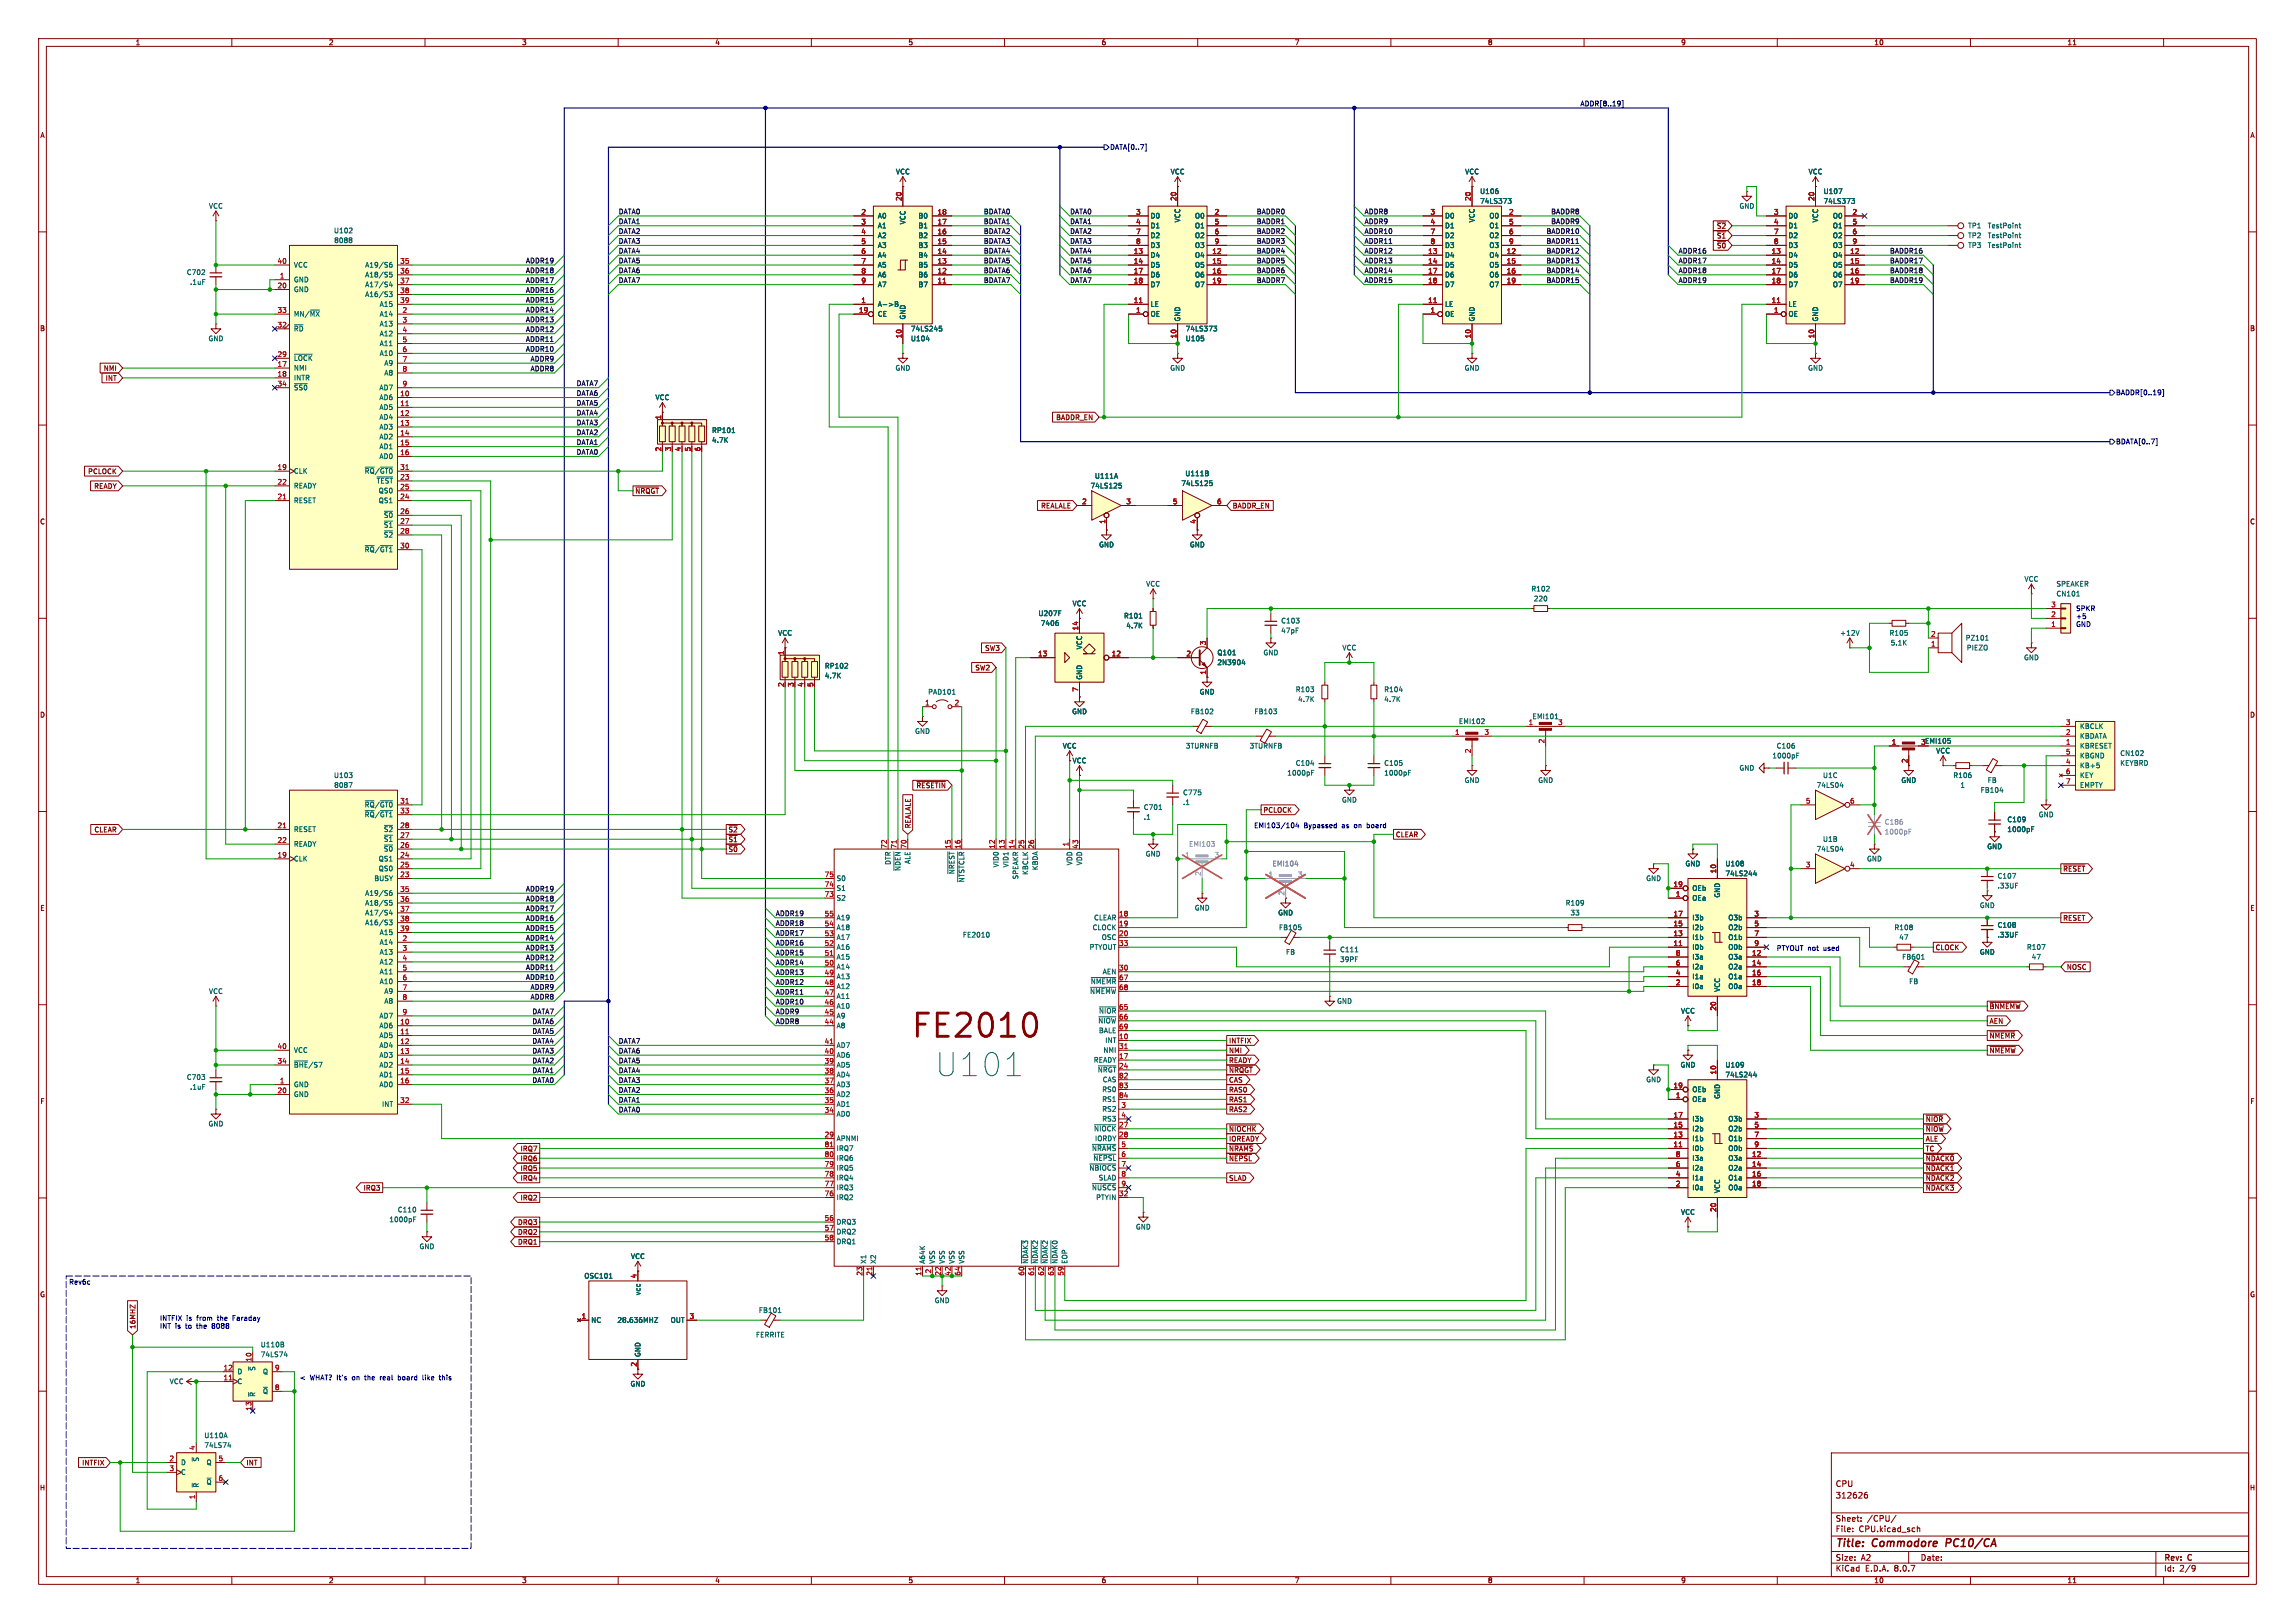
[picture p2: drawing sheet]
<svg xmlns="http://www.w3.org/2000/svg" width="594mm" height="420mm" viewBox="0 0 594 420" stroke-linecap="round" stroke-linejoin="round" font-family="sans-serif">
<defs><g id="words">
<text font-size="8.4" fill="#840000" x="235.5" y="269.6">FE2010</text>
<text font-size="8.4" fill="#006464" x="242.2" y="278.8">U101</text>
<g font-size="2.8" fill="#840000">
<text x="475" y="400.9">Title:</text>
<text x="484.7" y="400.9">Commodore</text>
<text x="504.5" y="400.9">PC10/CA</text>
</g>
<g font-size="2.1" fill="#840000">
<text x="475" y="388">312626</text>
<text x="475" y="385">CPU</text>
<text x="475" y="394">Sheet:</text>
<text x="483.2" y="394">/CPU/</text>
<text x="475" y="396.7">File:</text>
<text x="481.1" y="396.7">CPU.kicad_sch</text>
<text x="475" y="406.9">KiCad</text>
<text x="475" y="404.1">Size:</text>
<text x="481.7" y="404.1">A2</text>
<text x="482.7" y="406.9">E.D.A.</text>
<text x="490.3" y="406.9">8.0.7</text>
<text x="497" y="404.1">Date:</text>
<text x="560" y="404.3">Rev:</text>
<text x="560" y="406.9">Id:</text>
<text x="564.1" y="406.9">2/9</text>
<text x="566.4" y="404.3">C</text>
</g>
<g font-size="1.8" fill="#840000">
<text x="35" y="11.9">1</text>
<text x="85" y="11.9">2</text>
<text x="135" y="11.9">3</text>
<text x="185" y="11.9">4</text>
<text x="235" y="11.9">5</text>
<text x="285" y="11.9">6</text>
<text x="335" y="11.9">7</text>
<text x="385" y="11.9">8</text>
<text x="435" y="11.9">9</text>
<text x="485" y="11.9">10</text>
<text x="535" y="11.9">11</text>
<text x="10.3" y="35.9">A</text>
<text x="582.3" y="35.9">A</text>
<text x="444.3" y="59.4">~{S2}</text>
<text x="444.3" y="61.9">~{S1}</text>
<text x="444.3" y="64.5">~{S0}</text>
<text x="10.3" y="85.9">B</text>
<text x="582.3" y="85.9">B</text>
<text x="26.7" y="96.2">NMI</text>
<text x="27.2" y="98.7">INT</text>
<text x="273.2" y="108.9">BADDR_EN</text>
<text x="22.7" y="122.9">PCLOCK</text>
<text x="24.3" y="126.7">READY</text>
<text x="164.3" y="128">~{NRQGT}</text>
<text x="269.3" y="131.8">REALALE</text>
<text x="318.9" y="131.8">BADDR_EN</text>
<text x="10.3" y="135.9">C</text>
<text x="582.3" y="135.9">C</text>
<text x="252.3" y="173.7">SW2</text>
<text x="254.8" y="168.6">SW3</text>
<text x="10.3" y="185.9">D</text>
<text x="582.3" y="185.9">D</text>
<text x="237.1" y="204.2">~{RESETIN}</text>
<text x="24.3" y="215.6">CLEAR</text>
<text x="188.4" y="215.6">~{S2}</text>
<text x="235.9" y="214.5" transform="rotate(-90 235.9 214.5)">REALALE</text>
<text x="326.9" y="210.5">PCLOCK</text>
<text x="188.4" y="220.7">~{S0}</text>
<text x="188.4" y="218.1">~{S1}</text>
<text x="361.2" y="216.9">CLEAR</text>
<text x="533.9" y="225.7">~{RESET}</text>
<text x="10.3" y="235.9">E</text>
<text x="533.9" y="238.4">RESET</text>
<text x="582.3" y="235.9">E</text>
<text x="500.9" y="246.1">CLOCK</text>
<text x="534.8" y="251.1">NOSC</text>
<text x="514.8" y="261.3">~{BNMEMW}</text>
<text x="514.8" y="265.1">AEN</text>
<text x="514.8" y="268.9">~{NMEMR}</text>
<text x="318" y="270.2">INTFIX</text>
<text x="318" y="272.7">NMI</text>
<text x="318" y="275.3">READY</text>
<text x="514.8" y="272.7">~{NMEMW}</text>
<text x="318" y="277.8">~{NRQGT}</text>
<text x="318" y="280.4">CAS</text>
<text x="10.3" y="285.9">F</text>
<text x="318" y="288">RAS2</text>
<text x="318" y="285.4">RAS1</text>
<text x="318" y="282.9">RAS0</text>
<text x="582.3" y="285.9">F</text>
<text x="318" y="293.1">~{NIOCHK}</text>
<text x="498.3" y="290.5">~{NIOR}</text>
<text x="498.3" y="293.1">~{NIOW}</text>
<text x="134.6" y="298.1">IRQ7</text>
<text x="318" y="295.6">IOREADY</text>
<text x="318" y="298.1">~{NRAMS}</text>
<text x="498.3" y="295.6">ALE</text>
<text x="498.3" y="298.1">TC</text>
<text x="134.6" y="300.7">IRQ6</text>
<text x="134.6" y="303.2">IRQ5</text>
<text x="134.6" y="305.8">IRQ4</text>
<text x="318" y="305.8">SLAD</text>
<text x="318" y="300.7">~{NEPSL}</text>
<text x="498.3" y="305.8">~{NDACK2}</text>
<text x="498.3" y="300.7">~{NDACK0}</text>
<text x="498.3" y="303.2">~{NDACK1}</text>
<text x="94" y="308.3">IRQ3</text>
<text x="134.6" y="310.8">IRQ2</text>
<text x="498.3" y="308.3">~{NDACK3}</text>
<text x="133.9" y="317.2">DRQ3</text>
<text x="133.9" y="322.3">DRQ1</text>
<text x="133.9" y="319.7">DRQ2</text>
<text x="10.3" y="335.9">G</text>
<text x="582.3" y="335.9">G</text>
<text x="35.2" y="344" transform="rotate(-90 35.2 344)">16MHZ</text>
<text x="164.8" y="353.8" transform="rotate(-90 164.8 353.8)">2</text>
<text x="21.1" y="379.4">INTFIX</text>
<text x="63.7" y="379.4">INT</text>
<text x="10.2" y="385.9">H</text>
<text x="582.2" y="385.9">H</text>
<text x="35" y="409.9">1</text>
<text x="85" y="409.9">2</text>
<text x="135" y="409.9">3</text>
<text x="185" y="409.9">4</text>
<text x="235" y="409.9">5</text>
<text x="285" y="409.9">6</text>
<text x="335" y="409.9">7</text>
<text x="385" y="409.9">8</text>
<text x="435" y="409.9">9</text>
<text x="485" y="409.9">10</text>
<text x="535" y="409.9">11</text>
</g>
<g font-size="1.8" fill="#000084">
<text x="408.9" y="27.6">ADDR[8..19]</text>
<text x="287.2" y="39">DATA[0..7]</text>
<text x="547.6" y="102.5">BADDR[0..19]</text>
<text x="547.6" y="115.2">BDATA[0..7]</text>
</g>
<g font-size="1.8" fill="#006464">
<text x="231.8" y="45.3">VCC</text>
<text x="302.9" y="45.3">VCC</text>
<text x="379.1" y="45.3">VCC</text>
<text x="468" y="45.3">VCC</text>
<text x="383" y="52.9">74LS373</text>
<text x="383" y="50.4">U106</text>
<text x="471.9" y="52.9">74LS373</text>
<text x="471.9" y="50.4">U107</text>
<text x="54" y="54.2">VCC</text>
<text x="227.1" y="56.7">A0</text>
<text x="227.1" y="59.3">A1</text>
<text x="234.5" y="58.2" transform="rotate(-90 234.5 58.2)">VCC</text>
<text x="237.6" y="59.3">B1</text>
<text x="237.6" y="56.7">B0</text>
<text x="297.7" y="56.7">D0</text>
<text x="297.7" y="59.3">D1</text>
<text x="305.7" y="57.7" transform="rotate(-90 305.7 57.7)">VCC</text>
<text x="309.2" y="56.7">O0</text>
<text x="309.2" y="59.3">O1</text>
<text x="373.9" y="56.7">D0</text>
<text x="373.9" y="59.3">D1</text>
<text x="381.9" y="57.7" transform="rotate(-90 381.9 57.7)">VCC</text>
<text x="385.4" y="56.7">O0</text>
<text x="385.4" y="59.3">O1</text>
<text x="450.1" y="54.2">GND</text>
<text x="462.8" y="56.7">D0</text>
<text x="462.8" y="59.3">D1</text>
<text x="470.8" y="57.7" transform="rotate(-90 470.8 57.7)">VCC</text>
<text x="474.3" y="56.7">O0</text>
<text x="474.3" y="59.3">O1</text>
<text x="509.3" y="59.3">TP1</text>
<text x="514.4" y="59.3">TestPoint</text>
<text x="86.3" y="60.6">U102</text>
<text x="86.4" y="63.1">8088</text>
<text x="227.1" y="61.8">A2</text>
<text x="227.1" y="64.4">A3</text>
<text x="237.6" y="64.4">B3</text>
<text x="237.6" y="61.8">B2</text>
<text x="297.7" y="61.8">D2</text>
<text x="297.7" y="64.4">D3</text>
<text x="309.2" y="61.8">O2</text>
<text x="309.2" y="64.4">O3</text>
<text x="373.9" y="61.8">D2</text>
<text x="373.9" y="64.4">D3</text>
<text x="385.4" y="61.8">O2</text>
<text x="385.4" y="64.4">O3</text>
<text x="462.8" y="61.8">D2</text>
<text x="462.8" y="64.4">D3</text>
<text x="474.3" y="61.8">O2</text>
<text x="474.3" y="64.4">O3</text>
<text x="509.3" y="61.8">TP2</text>
<text x="509.3" y="64.4">TP3</text>
<text x="514.4" y="61.8">TestPoint</text>
<text x="514.4" y="64.4">TestPoint</text>
<text x="48.2" y="71.4">C702</text>
<text x="75.9" y="69.4">VCC</text>
<text x="94.4" y="69.4">A19/S6</text>
<text x="94.4" y="72">A18/S5</text>
<text x="227.1" y="66.9">A4</text>
<text x="227.1" y="69.4">A5</text>
<text x="227.1" y="72">A6</text>
<text x="237.6" y="72">B6</text>
<text x="237.6" y="69.4">B5</text>
<text x="237.6" y="66.9">B4</text>
<text x="297.7" y="66.9">D4</text>
<text x="297.7" y="69.4">D5</text>
<text x="297.7" y="72">D6</text>
<text x="309.2" y="66.9">O4</text>
<text x="309.2" y="69.4">O5</text>
<text x="309.2" y="72">O6</text>
<text x="373.9" y="66.9">D4</text>
<text x="373.9" y="69.4">D5</text>
<text x="373.9" y="72">D6</text>
<text x="385.4" y="66.9">O4</text>
<text x="385.4" y="69.4">O5</text>
<text x="385.4" y="72">O6</text>
<text x="462.8" y="66.9">D4</text>
<text x="462.8" y="69.4">D5</text>
<text x="462.8" y="72">D6</text>
<text x="474.3" y="66.9">O4</text>
<text x="474.3" y="69.4">O5</text>
<text x="474.3" y="72">O6</text>
<text x="49.1" y="73.9">.1uF</text>
<text x="75.9" y="73.3">GND</text>
<text x="75.9" y="75.8">GND</text>
<text x="94.4" y="74.5">A17/S4</text>
<text x="94.4" y="77.1">A16/S3</text>
<text x="227.1" y="74.5">A7</text>
<text x="237.6" y="74.5">B7</text>
<text x="297.7" y="74.5">D7</text>
<text x="309.2" y="74.5">O7</text>
<text x="373.9" y="74.5">D7</text>
<text x="385.4" y="74.5">O7</text>
<text x="462.8" y="74.5">D7</text>
<text x="474.3" y="74.5">O7</text>
<text x="75.9" y="82.1">MN/~{MX}</text>
<text x="98.1" y="82.1">A14</text>
<text x="98.1" y="79.6">A15</text>
<text x="227.1" y="79.6">A-&gt;B</text>
<text x="227.1" y="82.1">CE</text>
<text x="234.5" y="82.8" transform="rotate(-90 234.5 82.8)">GND</text>
<text x="297.7" y="82.1">OE</text>
<text x="297.7" y="79.6">LE</text>
<text x="305.7" y="83.3" transform="rotate(-90 305.7 83.3)">GND</text>
<text x="373.9" y="82.1">OE</text>
<text x="373.9" y="79.6">LE</text>
<text x="381.9" y="83.3" transform="rotate(-90 381.9 83.3)">GND</text>
<text x="462.8" y="82.1">OE</text>
<text x="462.8" y="79.6">LE</text>
<text x="470.8" y="83.3" transform="rotate(-90 470.8 83.3)">GND</text>
<text x="53.8" y="88.5">GND</text>
<text x="75.9" y="86">~{RD}</text>
<text x="98.1" y="84.7">A13</text>
<text x="98.1" y="87.2">A12</text>
<text x="98.1" y="89.8">A11</text>
<text x="235.6" y="86">74LS245</text>
<text x="235.6" y="88.5">U104</text>
<text x="306.8" y="86">74LS373</text>
<text x="306.8" y="88.5">U105</text>
<text x="75.9" y="93.6">~{LOCK}</text>
<text x="98.1" y="92.3">A10</text>
<text x="99.4" y="94.8">A9</text>
<text x="75.9" y="96.1">NMI</text>
<text x="75.9" y="98.7">INTR</text>
<text x="75.9" y="101.2">~{SS0}</text>
<text x="98.1" y="101.2">AD7</text>
<text x="99.4" y="97.4">A8</text>
<text x="231.6" y="96.1">GND</text>
<text x="302.8" y="96.1">GND</text>
<text x="379" y="96.1">GND</text>
<text x="467.9" y="96.1">GND</text>
<text x="98.1" y="103.7">AD6</text>
<text x="98.1" y="106.3">AD5</text>
<text x="169.5" y="103.7">VCC</text>
<text x="98.1" y="108.8">AD4</text>
<text x="98.1" y="111.4">AD3</text>
<text x="98.1" y="113.9">AD2</text>
<text x="184.2" y="112.2">RP101</text>
<text x="98.1" y="116.4">AD1</text>
<text x="98.1" y="119">AD0</text>
<text x="184.2" y="114.8">4.7K</text>
<text x="75.9" y="122.8">CLK</text>
<text x="97.4" y="125.3">~{TEST}</text>
<text x="283.3" y="124.1">U111A</text>
<text x="305.6" y="126">74LS125</text>
<text x="306.7" y="123.4">U111B</text>
<text x="75.9" y="130.4">RESET</text>
<text x="75.9" y="126.6">READY</text>
<text x="97.9" y="130.4">QS1</text>
<text x="97.9" y="127.9">QS0</text>
<text x="282.1" y="126.6">74LS125</text>
<text x="99.2" y="134.2">~{S0}</text>
<text x="99.2" y="136.8">~{S1}</text>
<text x="94.3" y="143.1">~{RQ}/~{GT1}</text>
<text x="99.2" y="139.3">~{S2}</text>
<text x="284.3" y="141.8">GND</text>
<text x="307.8" y="141.8">GND</text>
<text x="296.5" y="152">VCC</text>
<text x="396.2" y="153.3">R102</text>
<text x="396.9" y="155.8">220</text>
<text x="523.9" y="150.7">VCC</text>
<text x="532.1" y="152">SPEAKER</text>
<text x="532.1" y="154.5">CN101</text>
<text x="268.7" y="159.6">U207F</text>
<text x="277.5" y="157.1">VCC</text>
<text x="290.8" y="160.2">R101</text>
<text x="331.5" y="161.5">C103</text>
<text x="201.3" y="164.7">VCC</text>
<text x="269.3" y="162.2">7406</text>
<text x="291.4" y="162.8">4.7K</text>
<text x="331.5" y="164.1">47pF</text>
<text x="476.1" y="164.7">+12V</text>
<text x="488.9" y="164.7">R105</text>
<text x="489.2" y="167.2">5.1K</text>
<text x="508.7" y="166">PZ101</text>
<text x="213.4" y="173.2">RP102</text>
<text x="280.3" y="168.2" transform="rotate(-90 280.3 168.2)">VCC</text>
<text x="315" y="169.8">Q101</text>
<text x="315" y="172.3">2N3904</text>
<text x="326.9" y="169.8">GND</text>
<text x="347.3" y="168.5">VCC</text>
<text x="508.9" y="168.5">PIEZO</text>
<text x="523.7" y="171">GND</text>
<text x="213.4" y="175.7">4.7K</text>
<text x="240.1" y="179.9">PAD101</text>
<text x="280.3" y="176" transform="rotate(-90 280.3 176)">GND</text>
<text x="310.4" y="179.9">GND</text>
<text x="335.2" y="179.3">R103</text>
<text x="358.1" y="179.3">R104</text>
<text x="277.4" y="185">GND</text>
<text x="308.1" y="185">FB102</text>
<text x="324.6" y="185">FB103</text>
<text x="335.9" y="181.8">4.7K</text>
<text x="358.1" y="181.8">4.7K</text>
<text x="236.7" y="190.1">GND</text>
<text x="377.5" y="187.6">EMI102</text>
<text x="396.5" y="186.3">EMI101</text>
<text x="538.2" y="191.4">KBDATA</text>
<text x="538.2" y="188.8">KBCLK</text>
<text x="274.9" y="193.9">VCC</text>
<text x="277.5" y="197.7">VCC</text>
<text x="306.8" y="193.9">3TURNFB</text>
<text x="323.3" y="193.9">3TURNFB</text>
<text x="458.6" y="196.4">1000pF</text>
<text x="459.7" y="193.9">C106</text>
<text x="501" y="195.2">VCC</text>
<text x="538.2" y="193.9">KBRESET</text>
<text x="538.2" y="196.4">KBGND</text>
<text x="548.6" y="195.8">CN102</text>
<text x="86.3" y="201.5">U103</text>
<text x="333.1" y="200.9">1000pF</text>
<text x="335.2" y="198.4">C104</text>
<text x="358.1" y="198.4">C105</text>
<text x="358.1" y="200.9">1000pF</text>
<text x="379" y="202.8">GND</text>
<text x="398" y="202.8">GND</text>
<text x="450.1" y="199.6">GND</text>
<text x="471.7" y="201.5">U1C</text>
<text x="492" y="202.8">GND</text>
<text x="505.4" y="201.5">R106</text>
<text x="514.3" y="202.8">FB</text>
<text x="538.2" y="199">KB+5</text>
<text x="538.2" y="201.5">KEY</text>
<text x="548.6" y="198.3">KEYBRD</text>
<text x="86.4" y="204.1">8087</text>
<text x="94.3" y="209.1">~{RQ}/~{GT0}</text>
<text x="295.9" y="209.8">C701</text>
<text x="306.1" y="206">C775</text>
<text x="306.1" y="208.5">.1</text>
<text x="347.2" y="207.9">GND</text>
<text x="470.1" y="204.1">74LS04</text>
<text x="507.3" y="204.1">1</text>
<text x="512.5" y="205.3">FB104</text>
<text x="538.2" y="204.1">EMPTY</text>
<text x="75.9" y="215.5">RESET</text>
<text x="94.3" y="211.7">~{RQ}/~{GT1}</text>
<text x="99.2" y="215.5">~{S2}</text>
<text x="295.9" y="212.3">.1</text>
<text x="519.4" y="213">C109</text>
<text x="519.4" y="215.5">1000pF</text>
<text x="527.6" y="211.7">GND</text>
<text x="75.9" y="219.3">READY</text>
<text x="99.2" y="220.6">~{S0}</text>
<text x="99.2" y="218">~{S1}</text>
<text x="296.4" y="221.8">GND</text>
<text x="470.1" y="220.6">74LS04</text>
<text x="471.7" y="218">U1B</text>
<text x="514.2" y="219.9">GND</text>
<text x="75.9" y="223.1">CLK</text>
<text x="97.9" y="223.1">QS1</text>
<text x="97.9" y="225.7">QS0</text>
<text x="230.7" y="223.9" transform="rotate(-90 230.7 223.9)">DTR</text>
<text x="233.3" y="225.5" transform="rotate(-90 233.3 225.5)">~{NDEN}</text>
<text x="235.8" y="223.7" transform="rotate(-90 235.8 223.7)">ALE</text>
<text x="247.2" y="226.3" transform="rotate(-90 247.2 226.3)">~{NREST}</text>
<text x="258.7" y="224.6" transform="rotate(-90 258.7 224.6)">VID0</text>
<text x="261.2" y="224.6" transform="rotate(-90 261.2 224.6)">VID1</text>
<text x="263.8" y="227.7" transform="rotate(-90 263.8 227.7)">SPEAKR</text>
<text x="266.3" y="226.5" transform="rotate(-90 266.3 226.5)">KBCLK</text>
<text x="268.8" y="225.3" transform="rotate(-90 268.8 225.3)">KBDA</text>
<text x="277.7" y="224" transform="rotate(-90 277.7 224)">VDD</text>
<text x="280.3" y="224" transform="rotate(-90 280.3 224)">VDD</text>
<text x="436.1" y="224.4">GND</text>
<text x="446.5" y="226.9">74LS244</text>
<text x="446.5" y="224.4">U108</text>
<text x="483.1" y="223.1">GND</text>
<text x="516.9" y="227.6">C107</text>
<text x="94.4" y="232">A19/S6</text>
<text x="96.8" y="228.2">BUSY</text>
<text x="216.4" y="233.3">S2</text>
<text x="216.4" y="230.7">S1</text>
<text x="216.4" y="228.2">S0</text>
<text x="249.8" y="228.5" transform="rotate(-90 249.8 228.5)">~{NTSTCLR}</text>
<text x="426" y="228.2">GND</text>
<text x="437.9" y="233.3">OEa</text>
<text x="437.9" y="230.7">OEb</text>
<text x="445.4" y="232.4" transform="rotate(-90 445.4 232.4)">GND</text>
<text x="516.9" y="230.1">.33UF</text>
<text x="94.4" y="234.5">A18/S5</text>
<text x="94.4" y="237.1">A17/S4</text>
<text x="94.4" y="239.6">A16/S3</text>
<text x="216.4" y="238.4">A19</text>
<text x="283" y="238.4">CLEAR</text>
<text x="309.1" y="235.8">GND</text>
<text x="330.7" y="237.1">GND</text>
<text x="405.1" y="234.5">R109</text>
<text x="406.4" y="237.1">33</text>
<text x="437.9" y="238.4">I3b</text>
<text x="447.2" y="238.4">O3b</text>
<text x="512.3" y="235.2">GND</text>
<text x="98.1" y="244.7">A14</text>
<text x="98.1" y="242.2">A15</text>
<text x="216.4" y="246">A16</text>
<text x="216.4" y="243.4">A17</text>
<text x="216.4" y="240.9">A18</text>
<text x="249.1" y="242.8">FE2010</text>
<text x="281.9" y="246">PTYOUT</text>
<text x="282.7" y="240.9">CLOCK</text>
<text x="285" y="243.4">OSC</text>
<text x="330.9" y="240.9">FB105</text>
<text x="437.9" y="246">I0b</text>
<text x="437.9" y="243.4">I1b</text>
<text x="437.9" y="240.9">I2b</text>
<text x="447.2" y="240.9">O2b</text>
<text x="447.2" y="243.4">O1b</text>
<text x="447.2" y="246">O0b</text>
<text x="490.2" y="240.9">R108</text>
<text x="491.4" y="243.4">47</text>
<text x="516.9" y="240.3">C108</text>
<text x="516.9" y="242.8">.33UF</text>
<text x="524.5" y="246">R107</text>
<text x="98.1" y="247.2">A13</text>
<text x="98.1" y="249.8">A12</text>
<text x="216.4" y="251.1">A14</text>
<text x="216.4" y="248.5">A15</text>
<text x="332.7" y="247.2">FB</text>
<text x="346.7" y="246.6">C111</text>
<text x="346.7" y="249.2">39PF</text>
<text x="437.9" y="251.1">I2a</text>
<text x="437.9" y="248.5">I3a</text>
<text x="447.2" y="248.5">O3a</text>
<text x="447.2" y="251.1">O2a</text>
<text x="492.2" y="248.5">FB601</text>
<text x="512.3" y="247.2">GND</text>
<text x="525.7" y="248.5">47</text>
<text x="54" y="257.4">VCC</text>
<text x="98.1" y="252.3">A11</text>
<text x="98.1" y="254.9">A10</text>
<text x="99.4" y="257.4">A9</text>
<text x="216.4" y="256.1">A12</text>
<text x="216.4" y="253.6">A13</text>
<text x="282" y="257.4">~{NMEMW}</text>
<text x="282.2" y="254.9">~{NMEMR}</text>
<text x="285.3" y="252.3">AEN</text>
<text x="437.9" y="256.1">I0a</text>
<text x="437.9" y="253.6">I1a</text>
<text x="445.4" y="256.8" transform="rotate(-90 445.4 256.8)">VCC</text>
<text x="447.2" y="253.6">O1a</text>
<text x="447.2" y="256.1">O0a</text>
<text x="494" y="254.9">FB</text>
<text x="98.1" y="263.8">AD7</text>
<text x="99.4" y="259.9">A8</text>
<text x="216.4" y="263.8">A9</text>
<text x="216.4" y="261.2">A10</text>
<text x="216.4" y="258.7">A11</text>
<text x="284.3" y="262.5">~{NIOR}</text>
<text x="345.9" y="259.9">GND</text>
<text x="435" y="262.5">VCC</text>
<text x="98.1" y="266.3">AD6</text>
<text x="98.1" y="268.8">AD5</text>
<text x="216.4" y="266.3">A8</text>
<text x="284.1" y="265">~{NIOW}</text>
<text x="284.3" y="267.6">BALE</text>
<text x="75.9" y="272.6">VCC</text>
<text x="98.1" y="271.4">AD4</text>
<text x="98.1" y="273.9">AD3</text>
<text x="216.4" y="273.9">AD6</text>
<text x="216.4" y="271.4">AD7</text>
<text x="283" y="275.2">READY</text>
<text x="285.5" y="272.6">NMI</text>
<text x="285.9" y="270.1">INT</text>
<text x="48.2" y="279.6">C703</text>
<text x="75.9" y="281.5">GND</text>
<text x="75.9" y="276.5">~{BHE}/S7</text>
<text x="98.1" y="276.5">AD2</text>
<text x="98.1" y="279">AD1</text>
<text x="98.1" y="281.5">AD0</text>
<text x="216.4" y="281.5">AD3</text>
<text x="216.4" y="279">AD4</text>
<text x="216.4" y="276.5">AD5</text>
<text x="284" y="277.7">~{NRGT}</text>
<text x="285.3" y="280.3">CAS</text>
<text x="426" y="280.3">GND</text>
<text x="434.8" y="276.5">GND</text>
<text x="446.5" y="279">74LS244</text>
<text x="446.5" y="276.5">U109</text>
<text x="49.1" y="282.2">.1uF</text>
<text x="75.9" y="284.1">GND</text>
<text x="98.7" y="286.6">INT</text>
<text x="216.4" y="286.6">AD1</text>
<text x="216.4" y="284.1">AD2</text>
<text x="285.2" y="287.9">RS2</text>
<text x="285.2" y="282.8">RS0</text>
<text x="285.2" y="285.3">RS1</text>
<text x="437.9" y="285.3">OEa</text>
<text x="437.9" y="282.8">OEb</text>
<text x="445.4" y="284.5" transform="rotate(-90 445.4 284.5)">GND</text>
<text x="53.8" y="291.7">GND</text>
<text x="216.4" y="289.2">AD0</text>
<text x="283" y="293">~{NIOCK}</text>
<text x="285.2" y="290.4">RS3</text>
<text x="437.9" y="293">I2b</text>
<text x="437.9" y="290.4">I3b</text>
<text x="447.2" y="290.4">O3b</text>
<text x="447.2" y="293">O2b</text>
<text x="216.4" y="295.5">APNMI</text>
<text x="216.4" y="298">IRQ7</text>
<text x="282.5" y="298">~{NRAMS}</text>
<text x="283.3" y="295.5">IORDY</text>
<text x="437.9" y="298">I0b</text>
<text x="437.9" y="295.5">I1b</text>
<text x="447.2" y="295.5">O1b</text>
<text x="447.2" y="298">O0b</text>
<text x="216.4" y="305.7">IRQ4</text>
<text x="216.4" y="303.1">IRQ5</text>
<text x="216.4" y="300.6">IRQ6</text>
<text x="281.8" y="303.1">~{NBIOCS}</text>
<text x="282.9" y="300.6">~{NEPSL}</text>
<text x="284.3" y="305.7">SLAD</text>
<text x="437.9" y="305.7">I1a</text>
<text x="437.9" y="303.1">I2a</text>
<text x="437.9" y="300.6">I3a</text>
<text x="447.2" y="300.6">O3a</text>
<text x="447.2" y="303.1">O2a</text>
<text x="447.2" y="305.7">O1a</text>
<text x="216.4" y="310.7">IRQ2</text>
<text x="216.4" y="308.2">IRQ3</text>
<text x="282.5" y="308.2">~{NUSCS}</text>
<text x="283.6" y="310.7">PTYIN</text>
<text x="437.9" y="308.2">I0a</text>
<text x="445.4" y="308.9" transform="rotate(-90 445.4 308.9)">VCC</text>
<text x="447.2" y="308.2">O0a</text>
<text x="100.7" y="316.5">1000pF</text>
<text x="102.8" y="313.9">C110</text>
<text x="216.4" y="317.1">DRQ3</text>
<text x="435" y="314.6">VCC</text>
<text x="108.5" y="323.4">GND</text>
<text x="216.4" y="319.6">DRQ2</text>
<text x="216.4" y="322.2">DRQ1</text>
<text x="293.9" y="318.4">GND</text>
<text x="163.2" y="326">VCC</text>
<text x="224.4" y="327.2" transform="rotate(-90 224.4 327.2)">X1</text>
<text x="226.9" y="327.2" transform="rotate(-90 226.9 327.2)">X2</text>
<text x="239.6" y="327.2" transform="rotate(-90 239.6 327.2)">A64K</text>
<text x="242.2" y="327.2" transform="rotate(-90 242.2 327.2)">VSS</text>
<text x="244.7" y="327.2" transform="rotate(-90 244.7 327.2)">VSS</text>
<text x="247.2" y="327.2" transform="rotate(-90 247.2 327.2)">VSS</text>
<text x="249.8" y="327.2" transform="rotate(-90 249.8 327.2)">VSS</text>
<text x="266.3" y="327.2" transform="rotate(-90 266.3 327.2)">~{NDAK3}</text>
<text x="268.8" y="327.2" transform="rotate(-90 268.8 327.2)">~{NDAK2}</text>
<text x="271.4" y="327.2" transform="rotate(-90 271.4 327.2)">~{NDAK2}</text>
<text x="273.9" y="327.2" transform="rotate(-90 273.9 327.2)">~{NDAK0}</text>
<text x="276.5" y="327.2" transform="rotate(-90 276.5 327.2)">EOP</text>
<text x="151.1" y="331.1">OSC101</text>
<text x="166" y="335.3" transform="rotate(-90 166 335.3)">vcc</text>
<text x="196.3" y="340">FB101</text>
<text x="241.8" y="337.4">GND</text>
<text x="152.9" y="342.5">NC</text>
<text x="159.7" y="342.5">28.636MHZ</text>
<text x="173.5" y="342.5">OUT</text>
<text x="195.5" y="346.3">FERRITE</text>
<text x="67.4" y="348.8">U110B</text>
<text x="67.4" y="351.4">74LS74</text>
<text x="166" y="351.3" transform="rotate(-90 166 351.3)">GND</text>
<text x="43.8" y="358.4">VCC</text>
<text x="61.3" y="358.4">C</text>
<text x="61.3" y="355.8">D</text>
<text x="66.3" y="354.9" transform="rotate(-90 66.3 354.9)">~{S}</text>
<text x="67.9" y="355.8">Q</text>
<text x="163.1" y="359">GND</text>
<text x="66.3" y="361.6" transform="rotate(-90 66.3 361.6)">~{R}</text>
<text x="67.9" y="360.9">~{Q}</text>
<text x="52.8" y="372.3">U110A</text>
<text x="52.8" y="374.9">74LS74</text>
<text x="46.7" y="379.3">D</text>
<text x="46.7" y="381.9">C</text>
<text x="51.7" y="378.3" transform="rotate(-90 51.7 378.3)">~{S}</text>
<text x="53.3" y="379.3">Q</text>
<text x="51.7" y="385.1" transform="rotate(-90 51.7 385.1)">~{R}</text>
<text x="53.3" y="384.4">~{Q}</text>
</g>
<g font-size="1.8" fill="#a90000">
<text x="233.4" y="52.1" transform="rotate(-90 233.4 52.1)">20</text>
<text x="304.5" y="52.1" transform="rotate(-90 304.5 52.1)">20</text>
<text x="380.7" y="52.1" transform="rotate(-90 380.7 52.1)">20</text>
<text x="469.6" y="52.1" transform="rotate(-90 469.6 52.1)">20</text>
<text x="222.8" y="55.6">2</text>
<text x="222.8" y="58.2">3</text>
<text x="242.5" y="58.2">17</text>
<text x="242.5" y="55.6">18</text>
<text x="293.9" y="55.6">3</text>
<text x="293.9" y="58.2">4</text>
<text x="314.3" y="55.6">2</text>
<text x="314.3" y="58.2">5</text>
<text x="370.1" y="55.6">3</text>
<text x="370.1" y="58.2">4</text>
<text x="390.5" y="55.6">2</text>
<text x="390.5" y="58.2">5</text>
<text x="459" y="55.6">3</text>
<text x="459" y="58.2">4</text>
<text x="479.4" y="55.6">2</text>
<text x="479.4" y="58.2">5</text>
<text x="222.8" y="60.7">4</text>
<text x="222.8" y="63.2">5</text>
<text x="222.8" y="65.8">6</text>
<text x="242.5" y="65.8">14</text>
<text x="242.5" y="63.2">15</text>
<text x="242.5" y="60.7">16</text>
<text x="293.3" y="65.8">13</text>
<text x="293.9" y="60.7">7</text>
<text x="293.9" y="63.2">8</text>
<text x="313.6" y="65.8">12</text>
<text x="314.3" y="60.7">6</text>
<text x="314.3" y="63.2">9</text>
<text x="369.5" y="65.8">13</text>
<text x="370.1" y="60.7">7</text>
<text x="370.1" y="63.2">8</text>
<text x="389.8" y="65.8">12</text>
<text x="390.5" y="60.7">6</text>
<text x="390.5" y="63.2">9</text>
<text x="458.4" y="65.8">13</text>
<text x="459" y="60.7">7</text>
<text x="459" y="63.2">8</text>
<text x="478.7" y="65.8">12</text>
<text x="479.4" y="60.7">6</text>
<text x="479.4" y="63.2">9</text>
<text x="71.7" y="68.3">40</text>
<text x="103.5" y="68.3">35</text>
<text x="103.5" y="70.9">36</text>
<text x="222.8" y="68.3">7</text>
<text x="222.8" y="70.9">8</text>
<text x="242.5" y="70.9">12</text>
<text x="242.5" y="68.3">13</text>
<text x="293.3" y="68.3">14</text>
<text x="293.3" y="70.9">17</text>
<text x="313.6" y="68.3">15</text>
<text x="313.6" y="70.9">16</text>
<text x="369.5" y="68.3">14</text>
<text x="369.5" y="70.9">17</text>
<text x="389.8" y="68.3">15</text>
<text x="389.8" y="70.9">16</text>
<text x="458.4" y="68.3">14</text>
<text x="458.4" y="70.9">17</text>
<text x="478.7" y="68.3">15</text>
<text x="478.7" y="70.9">16</text>
<text x="71.7" y="74.7">20</text>
<text x="72.3" y="72.1">1</text>
<text x="103.5" y="73.4">37</text>
<text x="103.5" y="75.9">38</text>
<text x="222.8" y="73.4">9</text>
<text x="242.5" y="73.4">11</text>
<text x="293.3" y="73.4">18</text>
<text x="313.6" y="73.4">19</text>
<text x="369.5" y="73.4">18</text>
<text x="389.8" y="73.4">19</text>
<text x="458.4" y="73.4">18</text>
<text x="478.7" y="73.4">19</text>
<text x="71.7" y="81">33</text>
<text x="103.5" y="78.5">39</text>
<text x="104.1" y="81">2</text>
<text x="104.1" y="83.6">3</text>
<text x="222.2" y="81">19</text>
<text x="222.8" y="78.5">1</text>
<text x="293.3" y="78.5">11</text>
<text x="293.9" y="81">1</text>
<text x="369.5" y="78.5">11</text>
<text x="370.1" y="81">1</text>
<text x="458.4" y="78.5">11</text>
<text x="459" y="81">1</text>
<text x="71.7" y="84.8">32</text>
<text x="104.1" y="86.1">4</text>
<text x="104.1" y="88.6">5</text>
<text x="233.4" y="87.7" transform="rotate(-90 233.4 87.7)">10</text>
<text x="304.5" y="87.7" transform="rotate(-90 304.5 87.7)">10</text>
<text x="380.7" y="87.7" transform="rotate(-90 380.7 87.7)">10</text>
<text x="469.6" y="87.7" transform="rotate(-90 469.6 87.7)">10</text>
<text x="71.7" y="95">17</text>
<text x="71.7" y="92.5">29</text>
<text x="104.1" y="91.2">6</text>
<text x="104.1" y="93.7">7</text>
<text x="71.7" y="97.5">18</text>
<text x="71.7" y="100.1">34</text>
<text x="104.1" y="96.3">8</text>
<text x="104.1" y="100.1">9</text>
<text x="103.5" y="102.6">10</text>
<text x="103.5" y="105.2">11</text>
<text x="103.5" y="107.7">12</text>
<text x="103.5" y="110.2">13</text>
<text x="103.5" y="112.8">14</text>
<text x="171.2" y="108.7" transform="rotate(-90 171.2 108.7)">1</text>
<text x="103.5" y="115.3">15</text>
<text x="103.5" y="117.9">16</text>
<text x="171.2" y="116.9" transform="rotate(-90 171.2 116.9)">2</text>
<text x="173.7" y="116.9" transform="rotate(-90 173.7 116.9)">3</text>
<text x="176.3" y="116.9" transform="rotate(-90 176.3 116.9)">4</text>
<text x="178.8" y="116.9" transform="rotate(-90 178.8 116.9)">5</text>
<text x="181.4" y="116.9" transform="rotate(-90 181.4 116.9)">6</text>
<text x="71.7" y="121.7">19</text>
<text x="71.7" y="125.5">22</text>
<text x="94.3" y="122.8">~{RQ}/~{GT0}</text>
<text x="103.5" y="124.2">23</text>
<text x="103.5" y="121.7">31</text>
<text x="71.7" y="129.3">21</text>
<text x="103.5" y="129.3">24</text>
<text x="103.5" y="126.7">25</text>
<text x="280" y="130.6">2</text>
<text x="291.4" y="130.6">3</text>
<text x="303.5" y="130.6">5</text>
<text x="314.9" y="130.6">6</text>
<text x="103.5" y="133.1">26</text>
<text x="103.5" y="135.6">27</text>
<text x="286.1" y="135.6" transform="rotate(-90 286.1 135.6)">1</text>
<text x="309.6" y="135.6" transform="rotate(-90 309.6 135.6)">4</text>
<text x="103.5" y="138.2">28</text>
<text x="103.5" y="142">30</text>
<text x="530.8" y="159.8">2</text>
<text x="530.8" y="157.2">3</text>
<text x="279.1" y="163.2" transform="rotate(-90 279.1 163.2)">14</text>
<text x="312.2" y="167.1" transform="rotate(-90 312.2 167.1)">3</text>
<text x="499.7" y="167.4">1</text>
<text x="499.7" y="164.8">2</text>
<text x="530.8" y="162.3">1</text>
<text x="202.9" y="169.6" transform="rotate(-90 202.9 169.6)">1</text>
<text x="268.6" y="169.9">13</text>
<text x="287.6" y="169.9">12</text>
<text x="307" y="169.9">2</text>
<text x="202.9" y="177.9" transform="rotate(-90 202.9 177.9)">2</text>
<text x="205.5" y="177.9" transform="rotate(-90 205.5 177.9)">3</text>
<text x="208" y="177.9" transform="rotate(-90 208 177.9)">4</text>
<text x="210.6" y="177.9" transform="rotate(-90 210.6 177.9)">5</text>
<text x="279.1" y="179.1" transform="rotate(-90 279.1 179.1)">7</text>
<text x="312.2" y="174.7" transform="rotate(-90 312.2 174.7)">1</text>
<text x="239.3" y="182.6">1</text>
<text x="246.9" y="182.6">2</text>
<text x="376.5" y="190.2">1</text>
<text x="384.1" y="190.2">3</text>
<text x="395.5" y="187.7">1</text>
<text x="403.2" y="187.7">3</text>
<text x="534.6" y="190.2">2</text>
<text x="534.6" y="187.7">3</text>
<text x="380.7" y="195" transform="rotate(-90 380.7 195)">2</text>
<text x="399.8" y="192.5" transform="rotate(-90 399.8 192.5)">2</text>
<text x="489.5" y="192.8">1</text>
<text x="493.8" y="197.6" transform="rotate(-90 493.8 197.6)">2</text>
<text x="497.1" y="192.8">3EMI105</text>
<text x="534.6" y="192.8">1</text>
<text x="534.6" y="197.9">4</text>
<text x="534.6" y="195.3">5</text>
<text x="534.6" y="200.4">6</text>
<text x="534.6" y="202.9">7</text>
<text x="103.5" y="208">31</text>
<text x="467.3" y="208">5</text>
<text x="478.7" y="208">6</text>
<text x="71.7" y="214.4">21</text>
<text x="103.5" y="214.4">28</text>
<text x="103.5" y="210.6">33</text>
<text x="71.7" y="222">19</text>
<text x="71.7" y="218.2">22</text>
<text x="103.5" y="222">24</text>
<text x="103.5" y="219.5">26</text>
<text x="103.5" y="216.9">27</text>
<text x="229.6" y="219.8" transform="rotate(-90 229.6 219.8)">72</text>
<text x="232.2" y="219.8" transform="rotate(-90 232.2 219.8)">71</text>
<text x="234.7" y="219.8" transform="rotate(-90 234.7 219.8)">70</text>
<text x="246.1" y="219.8" transform="rotate(-90 246.1 219.8)">15</text>
<text x="248.7" y="219.8" transform="rotate(-90 248.7 219.8)">16</text>
<text x="257.6" y="219.8" transform="rotate(-90 257.6 219.8)">12</text>
<text x="260.1" y="219.8" transform="rotate(-90 260.1 219.8)">13</text>
<text x="262.6" y="219.8" transform="rotate(-90 262.6 219.8)">14</text>
<text x="265.2" y="219.8" transform="rotate(-90 265.2 219.8)">25</text>
<text x="267.7" y="219.8" transform="rotate(-90 267.7 219.8)">26</text>
<text x="276.6" y="219.1" transform="rotate(-90 276.6 219.1)">1</text>
<text x="279.1" y="219.8" transform="rotate(-90 279.1 219.8)">43</text>
<text x="103.5" y="227.1">23</text>
<text x="103.5" y="224.5">25</text>
<text x="213.3" y="227.1">75</text>
<text x="444.2" y="226.1" transform="rotate(-90 444.2 226.1)">10</text>
<text x="467.3" y="224.5">3</text>
<text x="478.7" y="224.5">4</text>
<text x="103.5" y="230.9">35</text>
<text x="103.5" y="233.4">36</text>
<text x="213.3" y="232.2">73</text>
<text x="213.3" y="229.6">74</text>
<text x="433" y="229.6">19</text>
<text x="433.6" y="232.2">1</text>
<text x="103.5" y="236">37</text>
<text x="103.5" y="238.5">38</text>
<text x="213.3" y="239.8">54</text>
<text x="213.3" y="237.2">55</text>
<text x="289.5" y="237.2">18</text>
<text x="289.5" y="239.8">19</text>
<text x="433" y="239.8">15</text>
<text x="433" y="237.2">17</text>
<text x="454" y="237.2">3</text>
<text x="454" y="239.8">5</text>
<text x="103.5" y="241">39</text>
<text x="104.1" y="243.6">2</text>
<text x="213.3" y="244.9">52</text>
<text x="213.3" y="242.3">53</text>
<text x="289.5" y="242.3">20</text>
<text x="289.5" y="244.9">33</text>
<text x="433" y="244.9">11</text>
<text x="433" y="242.3">13</text>
<text x="454" y="242.3">7</text>
<text x="454" y="244.9">9</text>
<text x="104.1" y="246.1">3</text>
<text x="104.1" y="248.7">4</text>
<text x="104.1" y="251.2">5</text>
<text x="213.3" y="249.9">50</text>
<text x="213.3" y="247.4">51</text>
<text x="289.5" y="251.2">30</text>
<text x="433.6" y="249.9">6</text>
<text x="433.6" y="247.4">8</text>
<text x="453.3" y="247.4">12</text>
<text x="453.3" y="249.9">14</text>
<text x="104.1" y="253.7">6</text>
<text x="104.1" y="256.3">7</text>
<text x="213.3" y="257.6">47</text>
<text x="213.3" y="255">48</text>
<text x="213.3" y="252.5">49</text>
<text x="289.5" y="253.7">67</text>
<text x="289.5" y="256.3">68</text>
<text x="433.6" y="255">2</text>
<text x="433.6" y="252.5">4</text>
<text x="453.3" y="252.5">16</text>
<text x="453.3" y="255">18</text>
<text x="104.1" y="258.8">8</text>
<text x="104.1" y="262.6">9</text>
<text x="213.3" y="262.6">45</text>
<text x="213.3" y="260.1">46</text>
<text x="289.5" y="261.4">65</text>
<text x="289.5" y="263.9">66</text>
<text x="444.2" y="261.7" transform="rotate(-90 444.2 261.7)">20</text>
<text x="103.5" y="265.2">10</text>
<text x="103.5" y="267.7">11</text>
<text x="213.3" y="265.2">44</text>
<text x="289.5" y="269">10</text>
<text x="289.5" y="266.4">69</text>
<text x="71.7" y="275.3">34</text>
<text x="71.7" y="271.5">40</text>
<text x="103.5" y="270.3">12</text>
<text x="103.5" y="272.8">13</text>
<text x="103.5" y="275.3">14</text>
<text x="213.3" y="275.3">39</text>
<text x="213.3" y="272.8">40</text>
<text x="213.3" y="270.3">41</text>
<text x="289.5" y="274.1">17</text>
<text x="289.5" y="271.5">31</text>
<text x="72.3" y="280.4">1</text>
<text x="103.5" y="277.9">15</text>
<text x="103.5" y="280.4">16</text>
<text x="213.3" y="280.4">37</text>
<text x="213.3" y="277.9">38</text>
<text x="289.5" y="276.6">24</text>
<text x="289.5" y="279.1">82</text>
<text x="289.5" y="281.7">83</text>
<text x="433" y="281.7">19</text>
<text x="444.2" y="278.2" transform="rotate(-90 444.2 278.2)">10</text>
<text x="71.7" y="283">20</text>
<text x="103.5" y="285.5">32</text>
<text x="213.3" y="285.5">35</text>
<text x="213.3" y="283">36</text>
<text x="289.5" y="284.2">84</text>
<text x="290.1" y="286.8">3</text>
<text x="433.6" y="284.2">1</text>
<text x="213.3" y="288">34</text>
<text x="289.5" y="291.8">27</text>
<text x="290.1" y="289.3">4</text>
<text x="433" y="291.8">15</text>
<text x="433" y="289.3">17</text>
<text x="454" y="289.3">3</text>
<text x="454" y="291.8">5</text>
<text x="213.3" y="294.4">29</text>
<text x="213.3" y="299.5">80</text>
<text x="213.3" y="296.9">81</text>
<text x="289.5" y="294.4">28</text>
<text x="290.1" y="296.9">5</text>
<text x="290.1" y="299.5">6</text>
<text x="433" y="296.9">11</text>
<text x="433" y="294.4">13</text>
<text x="433.6" y="299.5">8</text>
<text x="453.3" y="299.5">12</text>
<text x="454" y="294.4">7</text>
<text x="454" y="296.9">9</text>
<text x="213.3" y="304.5">78</text>
<text x="213.3" y="302">79</text>
<text x="290.1" y="302">7</text>
<text x="290.1" y="304.5">8</text>
<text x="433.6" y="304.5">4</text>
<text x="433.6" y="302">6</text>
<text x="453.3" y="302">14</text>
<text x="453.3" y="304.5">16</text>
<text x="213.3" y="309.6">76</text>
<text x="213.3" y="307.1">77</text>
<text x="289.5" y="309.6">32</text>
<text x="290.1" y="307.1">9</text>
<text x="433.6" y="307.1">2</text>
<text x="453.3" y="307.1">18</text>
<text x="213.3" y="316">56</text>
<text x="444.2" y="313.7" transform="rotate(-90 444.2 313.7)">20</text>
<text x="213.3" y="318.5">57</text>
<text x="213.3" y="321.1">58</text>
<text x="241" y="329.6" transform="rotate(-90 241 329.6)">2</text>
<text x="164.8" y="330.9" transform="rotate(-90 164.8 330.9)">4</text>
<text x="223.3" y="330.2" transform="rotate(-90 223.3 330.2)">23</text>
<text x="225.8" y="330.2" transform="rotate(-90 225.8 330.2)">21</text>
<text x="238.5" y="330.2" transform="rotate(-90 238.5 330.2)">11</text>
<text x="243.6" y="330.2" transform="rotate(-90 243.6 330.2)">22</text>
<text x="246.1" y="330.2" transform="rotate(-90 246.1 330.2)">42</text>
<text x="248.7" y="330.2" transform="rotate(-90 248.7 330.2)">64</text>
<text x="265.2" y="330.2" transform="rotate(-90 265.2 330.2)">60</text>
<text x="267.7" y="330.2" transform="rotate(-90 267.7 330.2)">61</text>
<text x="270.3" y="330.2" transform="rotate(-90 270.3 330.2)">62</text>
<text x="272.8" y="330.2" transform="rotate(-90 272.8 330.2)">63</text>
<text x="275.3" y="330.2" transform="rotate(-90 275.3 330.2)">59</text>
<text x="150.4" y="341.4">1</text>
<text x="178.4" y="341.4">3</text>
<text x="65.2" y="352.5" transform="rotate(-90 65.2 352.5)">10</text>
<text x="57.7" y="357.3">11</text>
<text x="57.7" y="354.7">12</text>
<text x="71" y="359.8">8</text>
<text x="71" y="354.7">9</text>
<text x="65.2" y="365.2" transform="rotate(-90 65.2 365.2)">13</text>
<text x="50.5" y="375.4" transform="rotate(-90 50.5 375.4)">4</text>
<text x="43.7" y="378.2">2</text>
<text x="43.7" y="380.7">3</text>
<text x="56.4" y="378.2">5</text>
<text x="56.4" y="383.3">6</text>
<text x="50.5" y="388.1" transform="rotate(-90 50.5 388.1)">1</text>
</g>
<g font-size="1.8" fill="#0f0f0f">
<text x="160" y="55.5">DATA0</text>
<text x="160" y="58.1">DATA1</text>
<text x="254.5" y="58.1">BDATA1</text>
<text x="254.5" y="55.5">BDATA0</text>
<text x="276.9" y="55.5">DATA0</text>
<text x="276.9" y="58.1">DATA1</text>
<text x="325.2" y="58.1">BADDR1</text>
<text x="325.2" y="55.5">BADDR0</text>
<text x="353.1" y="58.1">ADDR9</text>
<text x="353.1" y="55.5">ADDR8</text>
<text x="401.4" y="58.1">BADDR9</text>
<text x="401.4" y="55.5">BADDR8</text>
<text x="160" y="60.6">DATA2</text>
<text x="160" y="63.2">DATA3</text>
<text x="160" y="65.7">DATA4</text>
<text x="254.5" y="60.6">BDATA2</text>
<text x="254.5" y="65.7">BDATA4</text>
<text x="254.5" y="63.2">BDATA3</text>
<text x="276.9" y="60.6">DATA2</text>
<text x="276.9" y="63.2">DATA3</text>
<text x="276.9" y="65.7">DATA4</text>
<text x="325.2" y="60.6">BADDR2</text>
<text x="325.2" y="63.2">BADDR3</text>
<text x="325.2" y="65.7">BADDR4</text>
<text x="353.1" y="63.2">ADDR11</text>
<text x="353.1" y="60.6">ADDR10</text>
<text x="353.1" y="65.7">ADDR12</text>
<text x="400.1" y="60.6">BADDR10</text>
<text x="400.1" y="65.7">BADDR12</text>
<text x="400.1" y="63.2">BADDR11</text>
<text x="434.3" y="65.7">ADDR16</text>
<text x="489" y="65.7">BADDR16</text>
<text x="136" y="70.8">ADDR18</text>
<text x="136" y="68.2">ADDR19</text>
<text x="160" y="70.8">DATA6</text>
<text x="160" y="68.2">DATA5</text>
<text x="254.5" y="68.2">BDATA5</text>
<text x="254.5" y="70.8">BDATA6</text>
<text x="276.9" y="70.8">DATA6</text>
<text x="276.9" y="68.2">DATA5</text>
<text x="325.2" y="70.8">BADDR6</text>
<text x="325.2" y="68.2">BADDR5</text>
<text x="353.1" y="70.8">ADDR14</text>
<text x="353.1" y="68.2">ADDR13</text>
<text x="400.1" y="70.8">BADDR14</text>
<text x="400.1" y="68.2">BADDR13</text>
<text x="434.3" y="68.2">ADDR17</text>
<text x="434.3" y="70.8">ADDR18</text>
<text x="489" y="68.2">BADDR17</text>
<text x="489" y="70.8">BADDR18</text>
<text x="136" y="75.9">ADDR16</text>
<text x="136" y="73.3">ADDR17</text>
<text x="160" y="73.3">DATA7</text>
<text x="254.5" y="73.3">BDATA7</text>
<text x="276.9" y="73.3">DATA7</text>
<text x="325.2" y="73.3">BADDR7</text>
<text x="353.1" y="73.3">ADDR15</text>
<text x="400.1" y="73.3">BADDR15</text>
<text x="434.3" y="73.3">ADDR19</text>
<text x="489" y="73.3">BADDR19</text>
<text x="136" y="83.5">ADDR13</text>
<text x="136" y="80.9">ADDR14</text>
<text x="136" y="78.4">ADDR15</text>
<text x="136" y="88.6">ADDR11</text>
<text x="136" y="86">ADDR12</text>
<text x="136" y="91.1">ADDR10</text>
<text x="137.2" y="93.6">ADDR9</text>
<text x="137.2" y="96.2">ADDR8</text>
<text x="149.1" y="100">DATA7</text>
<text x="149.1" y="105.1">DATA5</text>
<text x="149.1" y="102.5">DATA6</text>
<text x="149.1" y="107.6">DATA4</text>
<text x="149.1" y="112.7">DATA2</text>
<text x="149.1" y="110.1">DATA3</text>
<text x="149.1" y="115.2">DATA1</text>
<text x="149.1" y="117.8">DATA0</text>
<text x="136" y="230.8">ADDR19</text>
<text x="136" y="233.3">ADDR18</text>
<text x="136" y="238.4">ADDR16</text>
<text x="136" y="235.9">ADDR17</text>
<text x="200.7" y="239.7">ADDR18</text>
<text x="200.7" y="237.1">ADDR19</text>
<text x="136" y="241">ADDR15</text>
<text x="136" y="243.5">ADDR14</text>
<text x="200.7" y="242.2">ADDR17</text>
<text x="200.7" y="244.8">ADDR16</text>
<text x="136" y="251.1">ADDR11</text>
<text x="136" y="248.6">ADDR12</text>
<text x="136" y="246">ADDR13</text>
<text x="200.7" y="249.8">ADDR14</text>
<text x="200.7" y="247.3">ADDR15</text>
<text x="136" y="253.7">ADDR10</text>
<text x="137.2" y="256.2">ADDR9</text>
<text x="200.7" y="257.5">ADDR11</text>
<text x="200.7" y="252.4">ADDR13</text>
<text x="200.7" y="254.9">ADDR12</text>
<text x="137.2" y="258.7">ADDR8</text>
<text x="137.7" y="262.5">DATA7</text>
<text x="200.7" y="262.5">ADDR9</text>
<text x="200.7" y="260">ADDR10</text>
<text x="137.7" y="267.6">DATA5</text>
<text x="137.7" y="265.1">DATA6</text>
<text x="200.7" y="265.1">ADDR8</text>
<text x="137.7" y="275.2">DATA2</text>
<text x="137.7" y="270.2">DATA4</text>
<text x="137.7" y="272.7">DATA3</text>
<text x="160" y="272.7">DATA6</text>
<text x="160" y="275.2">DATA5</text>
<text x="160" y="270.2">DATA7</text>
<text x="137.7" y="277.8">DATA1</text>
<text x="137.7" y="280.3">DATA0</text>
<text x="160" y="280.3">DATA3</text>
<text x="160" y="277.8">DATA4</text>
<text x="160" y="285.4">DATA1</text>
<text x="160" y="287.9">DATA0</text>
<text x="160" y="282.9">DATA2</text>
</g>
<g font-size="1.8" fill="#0000c2">
<text x="537.2" y="158.2">SPKR</text>
<text x="537.2" y="160.3">+5</text>
<text x="537.2" y="162.3">GND</text>
<text x="324.5" y="214.4">EMI103/104</text>
<text x="337.4" y="214.4">Bypassed</text>
<text x="347.4" y="214.4">as</text>
<text x="350.8" y="214.4">on</text>
<text x="354.3" y="214.4">board</text>
<text x="459.7" y="246.1">PTYOUT not</text>
<text x="472.1" y="246.1">used</text>
<text x="17.8" y="332.5">Rev6c</text>
<text x="41.3" y="341.9">INTFIX</text>
<text x="48.3" y="341.9">is</text>
<text x="51.1" y="341.9">from</text>
<text x="56.6" y="341.9">the</text>
<text x="60.7" y="341.9">Faraday</text>
<text x="41.3" y="343.9">INT is</text>
<text x="48.2" y="343.9">to</text>
<text x="51.2" y="343.9">the</text>
<text x="55.3" y="343.9">8088</text>
<text x="77.5" y="357.3">&lt;</text>
<text x="80.2" y="357.3">WHAT? It's</text>
<text x="91.4" y="357.3">on</text>
<text x="94.9" y="357.3">the</text>
<text x="99" y="357.3">real</text>
<text x="103.9" y="357.3">board</text>
<text x="110.5" y="357.3">like</text>
<text x="115" y="357.3">this</text>
</g>
<g font-size="1.8" fill="#989898">
<text x="487.7" y="213.6">C186</text>
<text x="307.6" y="219.3">EMI103</text>
<text x="487.7" y="216.1">1000pF</text>
<text x="329.2" y="224.4">EMI104</text>
</g>
<g font-size="1.8" fill="#aaa">
<text x="306.6" y="222">1</text>
<text x="314.3" y="222">3</text>
<text x="310.9" y="226.8" transform="rotate(-90 310.9 226.8)">2</text>
<text x="328.2" y="227.1">1</text>
<text x="335.8" y="227.1">3</text>
<text x="332.5" y="231.8" transform="rotate(-90 332.5 231.8)">2</text>
</g>
</g></defs>
<g fill="none" stroke="#840000" stroke-width=".26">
<path d="M10 10h574v400h-574zM12 12h570v396h-570zM60 10v2M110 10v2M160 10v2M210 10v2M260 10v2M310 10v2M360 10v2M410 10v2M460 10v2M510 10v2"/>
<path d="M536.6 11.6h.7M560 10v2M10 60h2M582 60h2M10 110h2M582 110h2M10 160h2M582 160h2M400 198.1v1.3h1.3l-1.3 1.3-1.2-1.3h1.2M400 198.1h.1M456.6 198.8v-1.3l-1.3 1.3 1.3 1.2v-1.2h1.2M457.8 198.8h.1"/>
<path d="M459.7 198.8h2.1M462.8 198.8h2M10 210h2M582 210h2M10 260h2M582 260h2M10 310h2M582 310h2M10 360h2M474 376h108v32h-108zM582 360h2M474 397.5h108"/>
<path d="M474 391.5h108M479.5 396.2v.2M479.5 395.4v.2M481.7 393.5v.2M481.7 392.7v.2M482.6 386.9l.5-.2 .3 .3-.2 .6-.6-.1M483.2 386.2h-.4l-.2 .3M490.7 392.1l-1.2 1.9M496.2 394.9v1.5M496.2 395.5l.6-.1 .1 1M60 408v2M110 408v2"/>
<path d="M160 408v2M210 408v2M260 408v2M310 408v2M360 408v2M410 408v2M460 408v2M474 404.5h108M474 401.5h108M494 401.5v3M510 408v2M536.6 409.6h.7"/>
<path d="M558 401.5v6.5M560 408v2M567.6 405.1l.5 .1 .1 .7-.3 .6-.4 .1M568.2 405.7l-.6 .3"/>
</g>
<path d="M503.9 398.2l-.3 2" fill="none" stroke="#840000" stroke-width=".4"/>
<path d="M461.8 197.2v3.1" fill="none" stroke="#840000" stroke-width=".33"/>
<path d="M462.8 197.2v3.1" fill="none" stroke="#840000" stroke-width=".3"/>
<path d="M465 195.5h.4M465 194.9h.6" fill="none" stroke="#006464" stroke-width=".26"/>
<path d="M469.9 204.5l7.6 3.8-7.6 3.8z" fill="#ffffc2"/>
<g fill="none" stroke="#840000" stroke-width=".26">
<path d="M466.1 208.3h3.8M469.9 204.5l7.6 3.8-7.6 3.8zM478.8 208.3h2.5"/>
<circle cx="478.2" cy="208.3" r=".63"/>
</g>
<path d="M476.3 203.4h.8M476.9 202.9v.9" fill="none" stroke="#006464" stroke-width=".26"/>
<path d="M469.9 221l7.6 3.8-7.6 3.8z" fill="#ffffc2"/>
<g fill="none" stroke="#840000" stroke-width=".26">
<path d="M304.8 170.2h5.7M310.5 170.8l1.9 1.9v2.6M312.4 175.3v1.2h1.3l-1.3 1.3-1.3-1.3h1.3M312.4 175.3h.1M312.4 165.1v2.5l-1.9 1.9M308.6 188h1.7M311.4 186.1l1.2 .7-1.7 3-1.2-.7zM311.9 188h1.8M438.1 219.7v1.3h1.3l-1.3 1.3-1.2-1.3h1.2M438.1 219.7h.1M485.1 218.4v1.3h1.3l-1.3 1.3-1.2-1.3h1.2M485.1 218.4h.1"/>
<path d="M405.9 239.3h3.5v1.5h-3.5zM428 223.5v1.3h1.3l-1.3 1.3-1.3-1.3h1.3M428 223.5h.1M466.1 224.8h3.8M469.9 221l7.6 3.8-7.6 3.8zM478.8 224.8h2.5M331.5 242.6h1.6M334.2 240.7l1.2 .8-1.7 2.9-1.2-.7zM334.8 242.6h1.7M344.2 243.8v2.1M344.2 246.9v2M405.1 240h.8"/>
<path d="M409.4 240h.8M428 275.6v1.3h1.3l-1.3 1.2-1.3-1.2h1.3M428 275.6h.1"/>
<circle cx="311.1" cy="170.2" r="2.82"/>
<circle cx="478.2" cy="224.8" r=".63"/>
</g>
<path d="M319.1 169.5h.7M321.8 170.7l-.3 .9h.8M322.1 171.2v.8M313.8 183.5l.1 .5-.7 .7h.7M476.3 219.9h.8M476.9 219.4v.9M336.1 239.3h.6M336.6 239.9v.6M350.8 246.3h.7" fill="none" stroke="#006464" stroke-width=".26"/>
<path d="M483.6 213.9h3.1" fill="none" stroke="#a1a1a1" stroke-width=".33"/>
<path d="M483.6 212.9h3.1" fill="none" stroke="#a1a1a1" stroke-width=".3"/>
<path d="M485.1 210.8v2.1M485.1 213.9v2" fill="none" stroke="#a1a1a1" stroke-width=".26"/>
<path d="M494.1 215.2h.4M494.1 214.6h.6" fill="none" stroke="#989898" stroke-width=".26"/>
<path d="M483.5 210.8l3.3 5.1M486.8 210.8l-3.3 5.1" fill="none" stroke="#e75356" stroke-width=".46"/>
<path d="M310.5 168.3v3.8" fill="none" stroke="#840000" stroke-width=".51"/>
<path d="M311.1 172l.6-.5 .5 1z" fill="#840000" stroke="#840000" stroke-width=".26"/>
<path d="M342.6 246.9h3.1" fill="none" stroke="#840000" stroke-width=".33"/>
<path d="M342.6 245.9h3.1" fill="none" stroke="#840000" stroke-width=".3"/>
<path d="M436.9 227.3h15.2v30.5h-15.2z" fill="#ffffc2"/>
<g fill="none" stroke="#840000" stroke-width=".26">
<path d="M488.9 193h10.2M494 193.8v5.6h1.3l-1.3 1.3-1.2-1.3h1.2M502.9 198.1h.1M502.9 195.6l-.7 1.3M502.9 195.6v2.5M502.9 195.6l.8 1.3M505.5 198.1h.7M506.2 197.4h3.6v1.5h-3.6zM509.8 198.1h.7M513.1 198.1h1.6M515.8 196.3l1.2 .7-1.7 2.9-1.2-.7zM516.4 198.1h1.8"/>
<path d="M516.3 215.3v1.2h1.2l-1.2 1.3-1.3-1.3h1.3M516.3 215.3h.1M516.3 210.2v2M516.3 213.2v2.1M529.6 207v1.3h1.3l-1.3 1.3-1.3-1.3h1.3M529.6 207h.1M431.8 232.4h3.8M431.8 237.5h5.1M431.8 229.9h3.8M436.9 227.3h15.2v30.5h-15.2zM444.5 222.3v5M452.1 237.5h5.1"/>
<path d="M514.3 237.5v2M431.8 245.1h5.1M431.8 247.7h5.1M431.8 242.6h5.1M431.8 250.2h5.1M431.8 240h5.1M431.8 252.7h5.1M431.8 255.3h5.1M443.2 241.3h1.9v2.5h.7M443.9 241.3v2.5h1.2M444.5 257.8v5.1M452.1 245.1h5.1"/>
<path d="M452.1 247.7h5.1M452.1 242.6h5.1M452.1 250.2h5.1M452.1 240h5.1M452.1 252.7h5.1M452.1 255.3h5.1M490.2 245.1h.8M491 244.3h3.5v1.6h-3.5zM494.5 245.1h.8M514.3 242.6v1.2h1.3l-1.3 1.3-1.2-1.3h1.2M514.3 242.6h.1M514.3 240.5v2.1"/>
<path d="M436.9 271.8v1.3h1.2l-1.2 1.2-1.3-1.2h1.3M436.9 271.8h.1M243.8 332.7v1.3h1.3l-1.3 1.3-1.2-1.3h1.2M243.8 332.7h.1"/>
<circle cx="436.2" cy="232.4" r=".63"/>
<circle cx="436.2" cy="229.9" r=".63"/>
</g>
<path d="M434.6 244.7h.7" fill="none" stroke="#a90000" stroke-width=".26"/>
<path d="M504.8 191.7v.5M517.6 204.6h.8M525.8 214.6h.5M525.8 213.9h.6M451.2 223v.3M451.2 223.5v.5M454.2 225.3l-.3 .9h.8M454.5 225.8v.8" fill="none" stroke="#006464" stroke-width=".26"/>
<g fill="#840000" stroke="#840000" stroke-width=".26">
<path d="M492.4 193.5h3.2v.6h-3.2z"/>
<path d="M492.4 192h3.2v.5h-3.2z"/>
</g>
<path d="M514.7 213.2h3.1M512.8 240.5h3.1" fill="none" stroke="#840000" stroke-width=".33"/>
<path d="M514.7 212.2h3.1M512.8 239.5h3.1" fill="none" stroke="#840000" stroke-width=".3"/>
<path d="M537.2 186.7h10.2v17.8h-10.2z" fill="#ffffc2"/>
<g fill="none" stroke="#840000" stroke-width=".26">
<path d="M276.9 196.9h.1M276.9 194.3l-.8 1.3M276.9 194.3v2.6M276.9 194.3l.7 1.3M279.4 180.3v1.3h1.3l-1.3 1.3-1.3-1.3h1.3M279.4 180.3h.1M279.4 198.1l-.8 1.3M279.4 198.1v2.6M279.4 198.1l.8 1.3M342.9 195.6v2M342.9 198.6v2.1M533.4 193h3.8"/>
<path d="M533.4 190.5h3.8M533.4 188h3.8M533.4 198.1h3.8M533.4 195.6h3.8M537.2 186.7h10.2v17.8h-10.2zM279.4 200.7h.1M293.4 207v2M293.4 210.1v2M298.4 217.2v1.2h1.3l-1.3 1.3-1.2-1.3h1.2M298.4 217.2h.1M303.5 203.2v2M303.5 206.2v2.1"/>
<path d="M533 200.3l.8 .7M533.4 200.7h3.8M533.4 203.2h3.8M533.8 200.3l-.8 .7M311.1 231.1v1.3h1.3l-1.3 1.3-1.2-1.3h1.2M311.1 231.1h.1M514.3 230.5v1.3h1.3l-1.3 1.2-1.2-1.2h1.2M514.3 230.5h.1M514.3 224.8v2M514.3 227.8v2.1M344.2 257.8v1.3h1.2l-1.2 1.3-1.3-1.3h1.3M344.2 257.8h.1"/>
<path d="M524.5 250.2h.8M525.3 249.4h3.5v1.6h-3.5zM528.8 250.2h.8"/>
</g>
<path d="M339.3 197.6h.8M339.5 199.9h.4M339.5 199.3h.6M542.7 197.4h.6M542.9 197.9l.5 .3-.1 .4-.4 .1M554 195.5h.7M554.7 194.4v.4M300 209.5h.7M520.9 226h.8l-.5 1.3M528.5 244.4h.8l-.5 1.3" fill="none" stroke="#006464" stroke-width=".26"/>
<path d="M341.4 198.6h3M291.8 210.1h3.1M302 206.2h3.1M512.8 227.8h3.1" fill="none" stroke="#840000" stroke-width=".33"/>
<path d="M341.4 197.6h3M291.8 209h3.1M302 205.2h3.1M512.8 226.8h3.1" fill="none" stroke="#840000" stroke-width=".3"/>
<g fill="#a1a1a1" stroke="#a1a1a1" stroke-width=".26">
<path d="M309.5 222.8h3.2v.5h-3.2z"/>
<path d="M309.5 221.2h3.2v.5h-3.2z"/>
<path d="M331.1 227.8h3.2v.5h-3.2z"/>
<path d="M331.1 226.3h3.2v.5h-3.2z"/>
</g>
<path d="M306.1 222.3h10.1M311.1 223v4.3M327.7 227.3h10.1M332.7 228.1v4.3" fill="none" stroke="#a1a1a1" stroke-width=".26"/>
<path d="M313.5 217.7h.8l-.4 .5M314.3 218.4v.5M335.2 223.7h.8" fill="none" stroke="#989898" stroke-width=".26"/>
<path d="M306.1 221.2l10.1 6.1M316.2 221.2l-10.1 6.1M327.7 226.3l10.1 6.1M337.8 226.3l-10.1 6.1" fill="none" stroke="#e75356" stroke-width=".46"/>
<path d="M436.9 279.4h15.2v30.5h-15.2z" fill="#ffffc2"/>
<g fill="none" stroke="#840000" stroke-width=".26">
<path d="M349.2 171.5h.1M349.2 168.9l-.7 1.3M349.2 168.9v2.6M349.2 168.9l.8 1.3M354.8 177.3h1.6v3.5h-1.6zM355.6 176.5v.8M355.6 180.8v.8M332.7 232.4v1.3h1.3l-1.3 1.3-1.2-1.3h1.2M55.9 257.8v2.6M55.9 257.8l-.8 1.3M55.9 257.8l.7 1.3M492.8 250.2h1.6"/>
<path d="M495.5 248.4l1.2 .7-1.7 2.9-1.2-.7zM496.1 250.2h1.7M55.9 260.4h.1M55.9 276.9v2M55.9 279.9v2M436.9 279.4h15.2v30.5h-15.2zM436.9 265.4h.1M436.9 262.9l-.8 1.3M436.9 262.9v2.5M436.9 262.9l.7 1.3M444.5 274.3v5.1M55.9 287v1.3h1.2l-1.2 1.3-1.3-1.3h1.3"/>
<path d="M55.9 287h.1M431.8 284.5h3.8M431.8 297.2h5.1M431.8 299.7h5.1M431.8 294.6h5.1M431.8 292.1h5.1M431.8 289.6h5.1M431.8 281.9h3.8M443.2 293.4h1.9v2.5h.7M443.9 293.4v2.5h1.2M452.1 297.2h5.1M452.1 299.7h5.1"/>
<path d="M452.1 294.6h5.1M452.1 292.1h5.1M452.1 289.6h5.1M110.5 311.2v2M110.5 314.2v2M431.8 302.3h5.1M431.8 304.8h5.1M431.8 307.3h5.1M444.5 309.9v5.1M452.1 302.3h5.1M452.1 304.8h5.1M452.1 307.3h5.1"/>
<circle cx="436.2" cy="284.5" r=".63"/>
<circle cx="436.2" cy="281.9" r=".63"/>
</g>
<path d="M434.6 296.8h.7" fill="none" stroke="#a90000" stroke-width=".26"/>
<path d="M362.2 178.6h.8M497.3 248.2h.8M497.6 247.1l.1-.1v1.2M451.2 275v.9M451.3 275.4l-.1 .2M454.2 277.4l-.3 .9h.8M454.5 277.9v.8M107.1 315.5h.4M107.1 314.9h.6" fill="none" stroke="#006464" stroke-width=".26"/>
<path d="M54.4 279.9h3M109 314.2h3" fill="none" stroke="#840000" stroke-width=".33"/>
<path d="M54.4 278.9h3M109 313.2h3" fill="none" stroke="#840000" stroke-width=".3"/>
<path d="M74.9 204.5h28v83.8h-28z" fill="#ffffc2"/>
<g fill="none" stroke="#840000" stroke-width=".26">
<path d="M328.9 165.1v1.3h1.3l-1.3 1.2-1.2-1.2h1.2M328.9 165.1h.1M342.1 177.3h1.6v3.5h-1.6zM342.9 176.5v.8M325.1 190.5h1.7M327.9 188.7l1.2 .7-1.7 2.9-1.2-.7zM328.4 190.5h1.8M342.9 180.8v.8M355.6 195.6v2M355.6 198.6v2.1M71.1 214.6h3.8M71.1 218.4h3.8"/>
<path d="M74.9 204.5h28v83.8h-28zM102.9 214.6h3.8M102.9 219.7h3.8M102.9 217.2h3.8M102.9 208.3h3.8M102.9 210.8h3.8M71.1 222.3h3.8M74.9 221.6l1.3 .7-1.3 .6M102.9 222.3h3.8M102.9 227.3h3.8M102.9 224.8h3.8M102.9 231.1h3.8"/>
<path d="M102.9 233.7h3.8M102.9 236.2h3.8M102.9 238.8h3.8M102.9 243.8h3.8M102.9 246.4h3.8M102.9 241.3h3.8M102.9 248.9h3.8M102.9 251.5h3.8M102.9 254h3.8M102.9 256.5h3.8M102.9 259.1h3.8M71.1 275.6h3.8"/>
<path d="M71.1 271.8h3.8M102.9 265.4h3.8M102.9 268h3.8M102.9 270.5h3.8M102.9 273.1h3.8M102.9 275.6h3.8M102.9 278.1h3.8M102.9 262.9h3.8M71.1 280.7h3.8M71.1 283.2h3.8M102.9 280.7h3.8M102.9 285.8h3.8"/>
<path d="M48.3 357.5l1.2 .8M48.3 357.5h2.5M49.5 356.7l-1.2 .8M50.8 357.5h.1"/>
</g>
<path d="M73.3 214.2h.7M105 267.6h.7" fill="none" stroke="#a90000" stroke-width=".26"/>
<g fill="none" stroke="#006464" stroke-width=".26">
<path d="M90.4 200h.7l-.4 .5M329.6 183.5h.8l-.4 .4M330.3 184v.7M364.5 199.9h.5M364.5 199.3h.6M90.3 202.5h.8l-.5 1.3M91.1 200.6v.5M98.4 207.2h3.2M98.4 209.8h3.2M100.7 238.1h.8l-.4 .5 .4 .1v.5h-.8M101.1 235.5l-.3 .9h.8M101.4 230.4l-.6 .4v.7l.2 .2 .5-.1-.1-.6-.4-.1-.2 .3"/>
<path d="M101.4 236v.8M101.5 233h-.7v.6l.6-.1 .1 .6h-.7M76.2 274.5h3.5"/>
</g>
<path d="M354.1 198.6h3" fill="none" stroke="#840000" stroke-width=".33"/>
<path d="M354.1 197.6h3" fill="none" stroke="#840000" stroke-width=".3"/>
<path d="M45.7 375.9h10.2v10.2h-10.2z" fill="#ffffc2"/>
<path d="M43.2 378.5h2.5M45.7 375.9h10.2v10.2h-10.2zM50.8 373.4v2.5M55.9 378.5h2.5M43.2 381h2.5M45.7 380.4l1.3 .6-1.3 .6M50.8 386.1v2.5M55.9 383.5h2.5" fill="none" stroke="#840000" stroke-width=".26"/>
<path d="M58.4 370.8l.4 1.3M59 374.2h.8M59.6 373.7v.9M49.8 383.8v1" fill="none" stroke="#006464" stroke-width=".26"/>
<path d="M60.3 352.4h10.2v10.2h-10.2z" fill="#ffffc2"/>
<g fill="none" stroke="#840000" stroke-width=".26">
<path d="M55.9 57.2h.1M55.9 54.6l-.8 1.3M55.9 54.6v2.6M55.9 54.6l.7 1.3M55.9 68.6v2M55.9 71.6v2.1M55.9 83.8v1.3h1.2l-1.2 1.3-1.3-1.3h1.3M55.9 83.8h.1M375.9 190.5h10.2M381 198.1v1.3h1.3l-1.3 1.3-1.3-1.3h1.3M381 198.1h.1M381 191.3v4.3"/>
<path d="M395 188h10.1M400 188.7v4.3M349.2 203.2v1.3h1.3l-1.3 1.2-1.2-1.2h1.2M349.2 203.2h.1M57.8 357.5h2.5M57.8 355h2.5M60.3 352.4h10.2v10.2h-10.2zM60.3 356.9l1.3 .6-1.3 .6M65.4 349.9v2.5M70.5 355h2.5M65.4 362.6v2.5M70.5 360h2.5"/>
</g>
<path d="M59.3 357.1h.7" fill="none" stroke="#a90000" stroke-width=".26"/>
<path d="M384.1 186.1v.4l-.7 .8h.8M402.5 186h.7M73.2 347.9l.3 .2-.3 .5M73.3 347.4v.4M73.6 350.7h.8M74.2 350.3v.8M64.4 360.3v1" fill="none" stroke="#006464" stroke-width=".26"/>
<path d="M54.4 71.6h3" fill="none" stroke="#840000" stroke-width=".33"/>
<path d="M54.4 70.6h3" fill="none" stroke="#840000" stroke-width=".3"/>
<g fill="#840000" stroke="#840000" stroke-width=".26">
<path d="M398.4 188.5h3.2v.5h-3.2z"/>
<path d="M398.4 186.9h3.2v.6h-3.2z"/>
<path d="M379.3 191h3.2v.5h-3.2z"/>
<path d="M379.3 189.5h3.2v.5h-3.2z"/>
</g>
<path d="M74.9 63.5h28v83.8h-28z" fill="#ffffc2"/>
<g fill="none" stroke="#840000" stroke-width=".26">
<path d="M71.1 72.4h3.8M71.1 74.9h3.8M71.1 68.6h3.8M74.9 63.5h28v83.8h-28zM102.9 68.6h3.8M102.9 71.1h3.8M102.9 73.7h3.8M102.9 76.2h3.8M102.9 78.7h3.8M71.1 95.3h3.8M71.1 97.8h3.8M71.1 81.3h3.8"/>
<path d="M71.1 92.7h3.8M71.1 85.1h3.8M74.9 83.8l-1.2 1.3M102.9 81.3h3.8M102.9 83.8h3.8M102.9 86.4h3.8M102.9 88.9h3.8M102.9 91.4h3.8M102.9 94h3.8M102.9 96.5h3.8M71.1 100.3h3.8M102.9 102.9h3.8"/>
<path d="M102.9 105.4h3.8M102.9 108h3.8M102.9 110.5h3.8M102.9 113h3.8M102.9 115.6h3.8M102.9 118.1h3.8M102.9 100.3h3.8M171.4 106.7h.1M171.4 104.1l-.7 1.3M171.4 104.1v2.6M171.4 104.1l.8 1.3M71.1 121.9h3.8"/>
<path d="M71.1 129.5h3.8M71.1 125.7h3.8M74.9 121.3l1.3 .6-1.3 .7M102.9 121.9h3.8M102.9 129.5h3.8M102.9 124.5h3.8M102.9 127h3.8M102.9 133.4h3.8M102.9 135.9h3.8M102.9 138.4h3.8M102.9 142.2h3.8M295.9 313.7v1.3h1.3l-1.3 1.2-1.3-1.2h1.3"/>
<path d="M295.9 313.7h.1"/>
</g>
<path d="M105 105h.7M73.3 129.1h.7" fill="none" stroke="#a90000" stroke-width=".26"/>
<g fill="none" stroke="#006464" stroke-width=".26">
<path d="M91.1 59.1v.4M90.4 60.3h.7M90.8 61.5l.3 .3-.3 .3 .3 .5-.3 .2M100.7 75.5h.8l-.4 .5 .4 .1v.6h-.8M101.1 72.9l-.3 .9h.8M101.4 67.9l-.6 .3v.7l.2 .3 .5-.2-.1-.6h-.4l-.2 .2M101.4 73.4v.8M101.5 70.4h-.7v.6h.6l.1 .6h-.7M76.2 91.7h4.6M76.2 84h2.3M76.2 99.3h3.3M97.6 123.4h4"/>
<path d="M98.4 120.9h3.2M98.4 141.2h3.2"/>
</g>
<path d="M373.4 53.3h15.2v30.5h-15.2z" fill="#ffffc2"/>
<g fill="none" stroke="#840000" stroke-width=".26">
<path d="M368.3 55.9h5.1M368.3 58.4h5.1M373.4 53.3h15.2v30.5h-15.2zM381 48.3h.1M381 45.7v7.6M381 45.7l-.8 1.3M381 45.7l.8 1.3M388.6 55.9h5.1M388.6 58.4h5.1M368.3 78.7h5.1M368.3 66h5.1M368.3 68.6h5.1"/>
<path d="M368.3 71.1h5.1M368.3 73.7h5.1M368.3 61h5.1M368.3 63.5h5.1M388.6 66h5.1M388.6 68.6h5.1M388.6 71.1h5.1M388.6 73.7h5.1M388.6 61h5.1M388.6 63.5h5.1M233.7 91.4v1.3h1.2l-1.2 1.3-1.3-1.3h1.3M233.7 91.4h.1"/>
<path d="M368.3 81.3h3.8M381 91.4v1.3h1.3l-1.3 1.3-1.3-1.3h1.3M381 91.4h.1M381 83.8v5.1M436.9 317.5h.1M436.9 315l-.8 1.2M436.9 315v2.5M436.9 315l.7 1.2"/>
<circle cx="372.7" cy="81.3" r=".63"/>
</g>
<path d="M371.1 78.3h.7" fill="none" stroke="#a90000" stroke-width=".26"/>
<path d="M387.7 49.4v.6M390.3 51.4h.8l-.4 .5 .3 .1 .1 .4-.2 .2h-.4" fill="none" stroke="#006464" stroke-width=".26"/>
<path d="M170.2 108.6h12.7v6.3h-12.7z" fill="#ffffc2"/>
<g fill="none" stroke="#840000" stroke-width=".26">
<path d="M469.9 91.4v1.3h1.3l-1.3 1.3-1.3-1.3h1.3M469.9 91.4h.1M170.2 108.6h12.7v6.3h-12.7zM170.7 110.2h1.5v4.1h-1.5zM171.4 110.2v-.7h2.6v.7v-.7h2.5v.7v-.7h2.6v.7v-.7h2.5v.7M171.4 106.7v2.5M171.4 114.3v1.3M173.2 110.2h1.6v4.1h-1.6zM174 114.3v1.3M175.8 110.2h1.5v4.1h-1.5zM176.5 114.3v1.3M178.3 110.2h1.5v4.1h-1.5z"/>
<path d="M179.1 114.3v1.3M180.8 110.2h1.6v4.1h-1.6zM181.6 114.3v1.3"/>
</g>
<g fill="#840000" stroke="#840000" stroke-width=".26">
<circle cx="171.4" cy="109.5" r=".25"/>
<circle cx="174" cy="109.5" r=".25"/>
<circle cx="176.5" cy="109.5" r=".25"/>
<circle cx="179.1" cy="109.5" r=".25"/>
</g>
<path d="M189.5 112h.7" fill="none" stroke="#006464" stroke-width=".26"/>
<path d="M282.6 127l7.6 3.8-7.6 3.8z" fill="#ffffc2"/>
<g fill="none" stroke="#840000" stroke-width=".26">
<path d="M278.8 130.8h3.8M282.6 127l7.6 3.8-7.6 3.8zM286.4 137.2v1.2h1.3l-1.3 1.3-1.3-1.3h1.3M286.4 137.2h.1M286.4 134v3.2M290.2 130.8h3.8M396.2 157.5h.8M397 156.7h3.6v1.5h-3.6zM400.6 157.5h.7M478.8 167.6h.1M478.8 165.1l-.8 1.3M478.8 165.1v2.5"/>
<path d="M478.8 165.1l.8 1.3"/>
<circle cx="286.4" cy="133.3" r=".63"/>
</g>
<path d="M288.9 122.5l.4 1.3M289.6 125h.6M289.7 125.5l.6 .3-.1 .4-.5 .1M481.2 163.1l-.4 1.3" fill="none" stroke="#006464" stroke-width=".26"/>
<path d="M306.1 127l7.6 3.8-7.6 3.8z" fill="#ffffc2"/>
<g fill="none" stroke="#840000" stroke-width=".26">
<path d="M302.3 130.8h3.8M306.1 127l7.6 3.8-7.6 3.8zM309.9 134v3.2M313.7 130.8h3.8M525.8 153.7h.1M525.8 151.1l-.8 1.3M525.8 151.1v2.6M525.8 151.1l.7 1.3M488.9 161.3h.8M489.7 160.5h3.6v1.6h-3.6zM493.3 161.3h.7M152.4 331.5h25.4v20.3h-25.4z"/>
<path d="M165.1 328.9h.1M165.1 326.4v5.1M165.1 326.4l-.8 1.3M165.1 326.4l.8 1.3M199.6 339.8l1.2 .7-1.7 3-1.2-.8zM149.5 341.2l.7 .8M149.9 341.6h2.5M150.2 341.2l-.7 .8M165.1 351.8v3.8h1.3l-1.3 1.3-1.3-1.3h1.3M177.8 341.6h2.5M196.8 341.6h1.7M200.2 341.6h1.7"/>
<circle cx="309.9" cy="133.3" r=".63"/>
</g>
<path d="M312.5 122.5l.3 .2-.3 .4M312.6 121.9v.5M313.1 124.4h.6M313.2 124.9l.6 .2-.1 .5-.5 .1M157.7 330.8h.7M201.4 339.7h.7M201.7 338.6l.1-.2v1.3M169.4 340.9h.8l-.8 1.3h.8" fill="none" stroke="#006464" stroke-width=".26"/>
<path d="M533.4 156.2h2.5v7.6h-2.5z" fill="#ffffc2"/>
<g fill="none" stroke="#840000" stroke-width=".26">
<path d="M304.8 91.4v1.3h1.3l-1.3 1.3-1.3-1.3h1.3M304.8 91.4h.1M309.9 137.2v1.2h1.2l-1.2 1.3-1.3-1.3h1.3M309.9 137.2h.1M297.7 158.2h1.5v3.6h-1.5zM298.4 157.5v.7M529.6 157.5h3.8M533.4 157.4h1.3v.2h-1.3zM533.4 159.9h1.3v.2h-1.3zM533.4 156.2h2.5v7.6h-2.5zM298.4 161.8v.8M529.6 162.6h3.8"/>
<path d="M529.6 160h3.8M533.4 162.4h1.3v.3h-1.3z"/>
</g>
<path d="M294.8 160h.8M537.5 154.2h.7" fill="none" stroke="#006464" stroke-width=".26"/>
<g fill="#ffffc2">
<path d="M275.6 168.9l1.3 1.3-1.3 1.3z"/>
<path d="M280.4 168.1l1.5-1.5 1.6 1.5-1.1 1.1h1.1h-3.1h1z"/>
<path d="M273 163.8h12.7v12.7h-12.7z"/>
</g>
<g fill="none" stroke="#840000" stroke-width=".26">
<path d="M469.9 48.3h.1M469.9 45.7l-.8 1.3M469.9 45.7v2.6M469.9 45.7l.8 1.3M504.2 58.4h2.5M504.2 61h2.5M504.2 63.5h2.5M279.4 157.5v6.3M279.4 157.5l-.8 1.3M279.4 157.5l.8 1.3M298.4 154.9h.1M298.4 152.4l-.7 1.3"/>
<path d="M298.4 152.4v2.5M298.4 152.4l.8 1.3M328.9 158.8v2M266.7 170.2h6.3M273 163.8h12.7v12.7h-12.7zM275.6 168.9l1.3 1.3-1.3 1.3zM279.4 160h.1M279.4 176.5v3.8M282.4 169.2l1.1-1.1-1.6-1.5-1.5 1.5 1 1.1h-1h3.1M287 170.2h5.1M328.9 161.8v2M499.1 167.6h2.5"/>
<path d="M499.1 165.1h2.5M501.6 163.8h3.6v5.1h-3.6zM505.2 163.8l2.5-2.5v10.2l-2.5-2.6M525.8 166.4v1.2h1.2l-1.2 1.3-1.3-1.3h1.3M525.8 166.4h.1M215.9 219.7h73.7v108h-73.7zM229.9 217.2v2.5M232.4 217.2v2.5M234.9 217.2v2.5M246.4 217.2v2.5M248.9 217.2v2.5M257.8 217.2v2.5"/>
<path d="M260.3 217.2v2.5M262.9 217.2v2.5M265.4 217.2v2.5M268 217.2v2.5M276.9 217.2v2.5M279.4 217.2v2.5M213.4 237.5h2.5M213.4 232.4h2.5M213.4 229.9h2.5M213.4 227.3h2.5M289.6 237.5h2.5M213.4 240h2.5"/>
<path d="M213.4 242.6h2.5M213.4 245.1h2.5M213.4 257.8h2.5M213.4 255.3h2.5M213.4 252.7h2.5M213.4 250.2h2.5M213.4 247.7h2.5M289.6 240h2.5M289.6 242.6h2.5M289.6 251.5h2.5M289.6 245.1h2.5M289.6 254h2.5"/>
<path d="M289.6 256.5h2.5M213.4 278.1h2.5M213.4 275.6h2.5M213.4 273.1h2.5M213.4 270.5h2.5M213.4 265.4h2.5M213.4 262.9h2.5M213.4 260.4h2.5M289.6 269.2h2.5M289.6 274.3h2.5M289.6 276.9h2.5M289.6 271.8h2.5"/>
<path d="M289.6 261.6h2.5M289.6 264.2h2.5M289.6 266.7h2.5M289.6 279.4h2.5M213.4 294.6h2.5M213.4 288.3h2.5M213.4 285.8h2.5M213.4 283.2h2.5M213.4 280.7h2.5M213.4 297.2h2.5M213.4 299.7h2.5M289.6 292.1h2.5"/>
<path d="M289.6 294.6h2.5M289.6 287h2.5M289.6 289.6h2.5M289.6 297.2h2.5M289.6 299.7h2.5M289.6 281.9h2.5M289.6 284.5h2.5M110.5 318.8v1.2h1.3l-1.3 1.3-1.3-1.3h1.3M110.5 318.8h.1M213.4 309.9h2.5M213.4 316.2h2.5M213.4 318.8h2.5"/>
<path d="M213.4 302.3h2.5M213.4 307.3h2.5M213.4 304.8h2.5M289.6 309.9h2.5M289.6 302.3h2.5M289.6 307.3h2.5M289.6 304.8h2.5M213.4 321.3h2.5M223.5 327.7v2.5M226.1 327.7v2.5M238.8 327.7v2.5M241.3 327.7v2.5"/>
<path d="M243.8 327.7v2.5M246.4 327.7v2.5M248.9 327.7v2.5M265.4 327.7v2.5M268 327.7v2.5M270.5 327.7v2.5M273 327.7v2.5M275.6 327.7v2.5"/>
<circle cx="507.5" cy="58.4" r=".76"/>
<circle cx="507.5" cy="61" r=".76"/>
<circle cx="507.5" cy="63.5" r=".76"/>
<circle cx="286.4" cy="170.2" r=".63"/>
</g>
<g fill="none" stroke="#006464" stroke-width=".26">
<path d="M522.6 58.2h.4M522.7 57.7v1.1l.3 .2M522.6 60.7h.4M522.6 63.2h.4M522.7 60.3v1.1l.3 .1M522.7 62.8v1.1l.3 .2M274 158.1h.6M273.6 160.6h.2M273.7 161.1l.3 .2-.3 .6M513.9 165.7h.7M514 164.7l.3-.3v1.3M231.4 220.4v4.9"/>
<path d="M245.3 220.4v5.7M247.9 220.4v7.8M255.7 241.2a.79 .79 0 0 1 0 1.3M282.2 255.5h6.6M282.4 253h6.4M260.7 278.4h3.4M284.2 275.8h4.6M284.4 263.1h4.4M284.5 260.6h4.3M282.7 296.1h6.1M283.1 298.7h5.7M283.3 291.1h5.5"/>
<path d="M282.1 301.2h6.7M282.7 306.3h6.1M264.4 321v5.9M266.9 321v5.9M269.5 321v5.9M272 321v5.9"/>
</g>
<path d="M266.9 262.2a2.19 2.19 0 0 1 1.4 2.3 3.2 3.2 0 0 1-1.4 3.7" fill="none" stroke="#840000" stroke-width=".75"/>
<path d="M232 217.5v.7M214.9 247.2h.7M214.9 270.1h.7M291.1 271.4h.7M214.9 296.8h.7M225.6 328v.7M238.3 328v.7M267.6 328v.7" fill="none" stroke="#a90000" stroke-width=".26"/>
<path d="M327.4 161.8h3.1" fill="none" stroke="#840000" stroke-width=".33"/>
<path d="M327.4 160.8h3.1" fill="none" stroke="#840000" stroke-width=".3"/>
<path d="M226.1 53.3h15.2v30.5h-15.2z" fill="#ffffc2"/>
<g fill="none" stroke="#840000" stroke-width=".26">
<path d="M221 58.4h5.1M221 55.9h5.1M226.1 53.3h15.2v30.5h-15.2zM233.7 48.3h.1M233.7 45.7v7.6M233.7 45.7l-.8 1.3M233.7 45.7l.7 1.3M241.3 58.4h5.1M241.3 55.9h5.1M304.8 48.3h.1M304.8 45.7l-.8 1.3M304.8 45.7v2.6"/>
<path d="M304.8 45.7l.8 1.3M452.1 49.5v1.3h1.3l-1.3 1.3-1.3-1.3h1.3M452.1 49.5h.1M221 78.7h5.1M221 73.7h5.1M221 71.1h5.1M221 68.6h5.1M221 66h5.1M221 63.5h5.1M221 61h5.1M234.3 67.3h-1.3v2.6M234.9 67.3h-.6v2.6h-1.9"/>
<path d="M241.3 73.7h5.1M241.3 71.1h5.1M241.3 68.6h5.1M241.3 66h5.1M241.3 63.5h5.1M241.3 61h5.1M221 81.3h3.8M233.7 83.8v5.1"/>
<circle cx="225.4" cy="81.3" r=".63"/>
</g>
<path d="M231.7 78h.4l.3 .3-.3 .4 .3 .4-.2 .2h-.5zM231.7 78.7h.4M239.7 87.8h.8M243.1 84.4h.6M243.2 84.9l.6 .2-.1 .5-.5 .1" fill="none" stroke="#006464" stroke-width=".26"/>
<path d="M244.1 73.2h.7" fill="none" stroke="#a90000" stroke-width=".26"/>
<path d="M462.3 53.3h15.2v30.5h-15.2z" fill="#ffffc2"/>
<g fill="none" stroke="#840000" stroke-width=".26">
<path d="M457.2 55.9h5.1M457.2 58.4h5.1M462.3 53.3h15.2v30.5h-15.2zM469.9 48.3v5M477.5 55.9h5.1M477.5 58.4h5.1M457.2 78.7h5.1M457.2 66h5.1M457.2 68.6h5.1M457.2 71.1h5.1M457.2 73.7h5.1M457.2 61h5.1"/>
<path d="M457.2 63.5h5.1M477.5 66h5.1M477.5 68.6h5.1M477.5 71.1h5.1M477.5 73.7h5.1M477.5 61h5.1M477.5 63.5h5.1M457.2 81.3h3.8M469.9 83.8v5.1"/>
<circle cx="461.6" cy="81.3" r=".63"/>
</g>
<path d="M460 78.3h.7" fill="none" stroke="#a90000" stroke-width=".26"/>
<path d="M475.9 48.8h.8l-.5 1.3M479.2 51.4h.8l-.4 .5 .3 .1 .1 .4-.2 .2h-.4" fill="none" stroke="#006464" stroke-width=".26"/>
<path d="M201.9 169.5h10.2v6.4h-10.2z" fill="#ffffc2"/>
<g fill="none" stroke="#840000" stroke-width=".26">
<path d="M201.9 169.5h10.2v6.4h-10.2zM202.4 171.2h1.6v4.1h-1.6zM203.2 171.2v-.8h2.5v.8v-.8h2.6v.8v-.8h2.5v.8M203.2 167.6h.1M203.2 165.1v5.1M203.2 175.3v1.2M203.2 165.1l-.8 1.3M203.2 165.1l.8 1.3M205 171.2h1.5v4.1h-1.5zM205.7 175.3v1.2M207.5 171.2h1.5v4.1h-1.5zM208.3 175.3v1.2"/>
<path d="M210.1 171.2h1.5v4.1h-1.5zM210.8 175.3v1.2"/>
</g>
<g fill="#840000" stroke="#840000" stroke-width=".26">
<circle cx="203.2" cy="170.4" r=".25"/>
<circle cx="205.7" cy="170.4" r=".25"/>
<circle cx="208.3" cy="170.4" r=".25"/>
</g>
<path d="M219.3 171.7v.5l-.7 .7h.8" fill="none" stroke="#006464" stroke-width=".26"/>
<path d="M297.2 53.3h15.2v30.5h-15.2z" fill="#ffffc2"/>
<g fill="none" stroke="#840000" stroke-width=".26">
<path d="M221 55.9h5.1M221 58.4h5.1M233.7 48.3h.1M233.7 48.3v5M241.3 55.9h5.1M241.3 58.4h5.1M292.1 55.9h5.1M292.1 58.4h5.1M297.2 53.3h15.2v30.5h-15.2zM304.8 48.3h.1M304.8 48.3v5M312.4 55.9h5.1"/>
<path d="M312.4 58.4h5.1M368.3 55.9h5.1M368.3 58.4h5.1M381 48.3h.1M381 48.3v5M388.6 55.9h5.1M388.6 58.4h5.1M443.4 59.7h3.8l1.1 1.3-1.1 1.2h-3.8zM443.4 57.1h3.8l1.1 1.3-1.1 1.3h-3.8zM457.2 55.9h5.1M457.2 58.4h5.1M469.9 48.3h.1"/>
<path d="M469.9 48.3v5M477.5 55.9h5.1M477.5 58.4h5.1M221 78.7h5.1M221 66h5.1M221 68.6h5.1M221 71.1h5.1M221 73.7h5.1M221 61h5.1M221 63.5h5.1M241.3 66h5.1M241.3 68.6h5.1"/>
<path d="M241.3 71.1h5.1M241.3 73.7h5.1M241.3 61h5.1M241.3 63.5h5.1M292.1 78.7h5.1M292.1 66h5.1M292.1 68.6h5.1M292.1 71.1h5.1M292.1 73.7h5.1M292.1 61h5.1M292.1 63.5h5.1M312.4 66h5.1"/>
<path d="M312.4 68.6h5.1M312.4 71.1h5.1M312.4 73.7h5.1M312.4 61h5.1M312.4 63.5h5.1M368.3 78.7h5.1M368.3 66h5.1M368.3 68.6h5.1M368.3 71.1h5.1M368.3 73.7h5.1M368.3 61h5.1M368.3 63.5h5.1"/>
<path d="M388.6 66h5.1M388.6 68.6h5.1M388.6 71.1h5.1M388.6 73.7h5.1M388.6 61h5.1M388.6 63.5h5.1M443.4 62.2h3.8l1.1 1.3-1.1 1.3h-3.8zM457.2 78.7h5.1M457.2 66h5.1M457.2 68.6h5.1M457.2 71.1h5.1M457.2 73.7h5.1"/>
<path d="M457.2 61h5.1M457.2 63.5h5.1M477.5 66h5.1M477.5 68.6h5.1M477.5 71.1h5.1M477.5 73.7h5.1M477.5 61h5.1M477.5 63.5h5.1M25.9 94h4.7l1.1 1.3-1.1 1.2h-4.7zM26.4 96.5h4.2l1.1 1.3-1.1 1.3h-4.2zM221 81.3h3.8M233.7 83.8v5.1"/>
<path d="M292.1 81.3h3.8M304.8 83.8v5.1M368.3 81.3h3.8M381 83.8v5.1M457.2 81.3h3.8M469.9 83.8v5.1M171.4 106.7h.1M171.4 106.7v2.5M272.4 106.7h11l1.1 1.3-1.1 1.2h-11zM21.9 120.6h8.7l1.1 1.3-1.1 1.3h-8.7zM23.4 124.5h7.2l1.1 1.2-1.1 1.3h-7.2zM163.8 125.7h7.5l1.1 1.3-1.1 1.3h-7.5z"/>
<path d="M164.5 126h5.9M268.5 129.5h9.2l1.1 1.3-1.1 1.3h-9.2zM278.8 130.8h3.8M286.4 137.2h.1M286.4 134v3.2M290.2 130.8h3.8M302.3 130.8h3.8M309.9 137.2h.1M309.9 134v3.2M313.7 130.8h3.8M318.6 129.5h11v2.6h-11l-1.1-1.3zM298.4 157.5v.7"/>
<path d="M203.2 167.6h.1M203.2 167.6v2.6M251.5 171.4h5.2l1.1 1.3-1.1 1.3h-5.2zM254 166.4h5.2l1.1 1.2-1.1 1.3h-5.2zM266.7 170.2h6.3M279.4 160h.1M279.4 160v3.8M279.4 176.5v3.8M287 170.2h5.1M298.4 161.8v.8M304.8 170.2h5.7M312.4 175.3h.1"/>
<path d="M312.4 165.1v2.5M312.4 172.7v2.6M238.8 185.4v1.3h1.2l-1.2 1.3-1.3-1.3h1.3M238.8 185.4h.1M238.8 182.9h2.5M242.3 181.6l.7-.4 .9-.1 1.5 .5M246.4 182.9h2.5M276.9 196.9h.1M279.4 180.3h.1M488.9 193h2.6M494 195.6v2.5M496.6 193h2.5"/>
<path d="M502.9 198.1h.1M23.5 213.4h7.1l1.1 1.2-1.1 1.3h-7.1zM188 218.4h3.7l1.1 1.3-1.1 1.3h-3.7zM188 215.9h3.7l1.1 1.3-1.1 1.2h-3.7zM188 213.4h3.7l1.1 1.2-1.1 1.3h-3.7zM233.7 205.7h2.5v9.1l-1.3 1.1-1.2-1.1zM236.3 201.9h9l1.1 1.3-1.1 1.3h-9zM237.3 202.2h7.4M279.4 200.7h.1M326.4 208.3h8.8l1.1 1.3-1.1 1.2h-8.8zM360.7 214.6h7.1l1.1 1.3-1.1 1.3h-7.1zM438.1 219.7h.1"/>
<path d="M516.3 215.3h.1M516.3 210.2v2M516.3 213.2v2.1M431.8 232.4h3.8M431.8 237.5h5.1M431.8 229.9h3.8M444.5 222.3v5M452.1 237.5h5.1M514.3 237.5v2M533.4 223.5h7.1l1.1 1.3-1.1 1.3h-7.1zM533.4 236.2h7.1l1.1 1.3-1.1 1.3h-7.1zM534.1 223.8h5.5"/>
<path d="M431.8 245.1h5.1M431.8 247.7h5.1M431.8 242.6h5.1M431.8 250.2h5.1M431.8 240h5.1M431.8 252.7h5.1M431.8 255.3h5.1M444.5 257.8v5.1M452.1 245.1h5.1M452.1 247.7h5.1M452.1 242.6h5.1M452.1 250.2h5.1"/>
<path d="M452.1 240h5.1M452.1 252.7h5.1M452.1 255.3h5.1M500.4 243.8h7.5l1.1 1.3-1.1 1.3h-7.5zM514.3 259.1h9.5l1.1 1.3-1.1 1.2h-9.5zM514.3 242.6h.1M514.3 240.5v2.1M515.1 259.4h7.8M534.5 248.9h6.5v2.6h-6.5l-1.1-1.3zM317.5 268h7.1l1.2 1.2-1.2 1.3h-7.1zM317.5 275.6h7.5l1.1 1.3-1.1 1.2h-7.5zM317.5 270.5h4.7l1.1 1.3-1.1 1.3h-4.7z"/>
<path d="M317.5 273h7.2l1.1 1.3-1.1 1.3h-7.2zM317.5 278.1h4.9l1.1 1.3-1.1 1.3h-4.9zM318.2 275.9h5.9M436.9 265.4h.1M436.9 271.8h.1M444.5 274.3v5.1M514.3 262.9h5l1.1 1.3-1.1 1.2h-5zM514.3 270.5h8.2l1.1 1.3-1.1 1.3h-8.2zM514.3 266.7h8l1.1 1.3-1.1 1.2h-8zM515.1 270.8h6.5M515.1 267h6.4M134 295.9h5.7v2.6h-5.7l-1.2-1.3z"/>
<path d="M134 298.4h5.7v2.6h-5.7l-1.2-1.3zM317.5 293.4h9.1l1.1 1.2-1.1 1.3h-9.1zM317.5 285.7h6.1l1.1 1.3-1.1 1.3h-6.1zM317.5 295.9h7.7l1.1 1.3-1.1 1.3h-7.7zM317.5 290.8h8.5l1.1 1.3-1.1 1.3h-8.5zM317.5 298.4h7.3l1.1 1.3-1.1 1.3h-7.3zM317.5 283.2h6.1l1.1 1.3-1.1 1.3h-6.1zM317.5 280.7h6.1l1.1 1.2-1.1 1.3h-6.1zM318.2 296.2h6.1M318.2 291.1h6.9M318.2 298.8h5.7M431.8 284.5h3.8"/>
<path d="M431.8 297.2h5.1M431.8 299.7h5.1M431.8 294.6h5.1M431.8 292.1h5.1M431.8 289.6h5.1M431.8 281.9h3.8M452.1 297.2h5.1M452.1 299.7h5.1M452.1 294.6h5.1M452.1 292.1h5.1M452.1 289.6h5.1M497.8 293.4h4.6l1.2 1.2-1.2 1.3h-4.6z"/>
<path d="M497.8 295.9h3.6l1.1 1.3-1.1 1.3h-3.6zM497.8 288.3h5.9l1.1 1.3-1.1 1.2h-5.9zM497.8 290.8h6.1l1.1 1.3-1.1 1.3h-6.1zM497.8 298.4h8.8l1.1 1.3-1.1 1.3h-8.8zM498.5 291.1h4.5M498.5 298.8h7.2M498.5 288.6h4.3M93.3 306.1h5.8v2.5h-5.8l-1.1-1.3zM133.3 317.5h6.4v2.5h-6.4l-1.1-1.2zM133.3 315h6.4v2.5h-6.4l-1.1-1.3zM134 301h5.7v2.5h-5.7l-1.2-1.2zM134 308.6h5.7v2.6h-5.7l-1.2-1.3z"/>
<path d="M134 303.5h5.7v2.6h-5.7l-1.2-1.3zM317.5 303.5h5.9l1.1 1.3-1.1 1.3h-5.9zM431.8 302.3h5.1M431.8 304.8h5.1M431.8 307.3h5.1M436.9 317.5h.1M444.5 309.9v5.1M452.1 302.3h5.1M452.1 304.8h5.1M452.1 307.3h5.1M497.8 306.1h8.8l1.1 1.2-1.1 1.3h-8.8zM497.8 303.5h8.8l1.1 1.3-1.1 1.3h-8.8z"/>
<path d="M497.8 301h8.8l1.1 1.3-1.1 1.2h-8.8zM498.5 306.4h7.2M498.5 303.8h7.2M498.5 301.3h7.2M33 336.6h2.6v7.7l-1.3 1.1-1.3-1.1zM133.3 320h6.4v2.6h-6.4l-1.1-1.3zM165.1 328.9h.1M165.1 328.9v2.6M149.5 341.2l.7 .8M149.9 341.6h2.5M150.2 341.2l-.7 .8M165.1 351.8v2.5"/>
<path d="M177.8 341.6h2.5M20.3 377.2h7.2l1.1 1.3-1.1 1.2h-7.2zM63.3 377.2h4.3v2.5h-4.3l-1.1-1.2z"/>
<circle cx="225.4" cy="81.3" r=".63"/>
<circle cx="296.5" cy="81.3" r=".63"/>
<circle cx="372.7" cy="81.3" r=".63"/>
<circle cx="461.6" cy="81.3" r=".63"/>
<circle cx="286.4" cy="133.3" r=".63"/>
<circle cx="309.9" cy="133.3" r=".63"/>
<circle cx="286.4" cy="170.2" r=".63"/>
<circle cx="241.8" cy="182.9" r=".51"/>
<circle cx="245.9" cy="182.9" r=".51"/>
<circle cx="436.2" cy="232.4" r=".63"/>
<circle cx="436.2" cy="229.9" r=".63"/>
<circle cx="436.2" cy="284.5" r=".63"/>
<circle cx="436.2" cy="281.9" r=".63"/>
</g>
<path d="M244.1 73.2h.7M294.9 78.3h.7M371.1 78.3h.7M460 78.3h.7M434.6 244.7h.7M434.6 296.8h.7" fill="none" stroke="#a90000" stroke-width=".26"/>
<g fill="none" stroke="#006464" stroke-width=".26">
<path d="M387.7 49.4v.6M390.3 51.4h.8l-.4 .5 .3 .1 .1 .4-.2 .2h-.4M475.9 48.8h.8l-.5 1.3M479.2 51.4h.8l-.4 .5 .3 .1 .1 .4-.2 .2h-.4M231.7 78h.4l.3 .3-.3 .4 .3 .4-.2 .2h-.5zM231.7 78.7h.4M239.7 87.8h.8M243.1 84.4h.6M243.2 84.9l.6 .2-.1 .5-.5 .1M311.5 87.5v.6M314.1 84.4h.8l-.4 .5 .3 .1 .1 .4-.2 .3h-.4M189.5 112h.7"/>
<path d="M288.9 122.5l.4 1.3M289.6 125h.6M289.7 125.5l.6 .3-.1 .4-.5 .1M312.5 122.5l.3 .2-.3 .4M312.6 121.9v.5M313.1 124.4h.6M313.2 124.9l.6 .2-.1 .5-.5 .1M274 158.1h.6M294.8 160h.8M219.3 171.7v.5l-.7 .7h.8M246.5 179.6h.7M273.6 160.6h.2"/>
<path d="M273.7 161.1l.3 .2-.3 .6M319.1 169.5h.7M321.8 170.7l-.3 .9h.8M322.1 171.2v.8M504.8 191.7v.5M525.8 214.6h.5M525.8 213.9h.6M451.2 223v.3M451.2 223.5v.5M454.2 225.3l-.3 .9h.8M454.5 225.8v.8M451.2 275v.9"/>
<path d="M451.3 275.4l-.1 .2M454.2 277.4l-.3 .9h.8M454.5 277.9v.8M157.7 330.8h.7M169.4 340.9h.8l-.8 1.3h.8"/>
</g>
<g fill="none" stroke="#000084" stroke-width=".26">
<path d="M285.7 37.5h.7l.6 .6-.6 .6h-.7zM296.4 37.3h.3v1.8h-.3M419.3 26.3v.8M419.4 26.7l-.1 .1M419.8 26h.3v1.9h-.3M482 55.3l1.2 1.2M483.2 55.3l-1.2 1.2M70.5 92.1l1.2 1.2M70.5 84.5l1.2 1.2M70.5 99.7l1.2 1.2M71.7 92.1l-1.2 1.2M71.7 84.5l-1.2 1.2"/>
<path d="M71.7 99.7l-1.2 1.2M546.1 101h.6l.7 .6-.7 .6h-.6zM546.1 113.7h.6l.7 .6-.7 .6h-.6zM558 113.5h.3v1.8h-.3M559.2 101l.1 .6-.2 .5M559.3 101.5l-.1 .1M559.7 100.8h.3v1.8h-.3M532.8 202.6l1.2 1.2M534 202.6l-1.2 1.2M456.6 244.5l1.2 1.2M457.8 244.5l-1.2 1.2M291.5 289l1.2 1.2"/>
<path d="M292.7 289l-1.2 1.2M291.5 301.7l1.2 1.2M291.5 306.7l1.2 1.2M292.7 301.7l-1.2 1.2M292.7 306.7l-1.2 1.2M225.5 329.6l1.2 1.2M226.7 329.6l-1.2 1.2M64.8 364.5l1.2 1.2M66 364.5l-1.2 1.2M57.8 382.9l1.2 1.2M59 382.9l-1.2 1.2"/>
</g>
<path d="M407.9 63h.7" fill="none" stroke="#0f0f0f" stroke-width=".26"/>
<g fill="none" stroke="#0000c2" stroke-width=".26">
<path d="M539.7 159.4v.6M334.5 212.9a.68 .68 0 0 1 .4 .7 .68 .68 0 0 1-.4 .6M335.7 212.9l-.3 .9h.8M336 213.4v.8M345.5 213.4h.4M345.9 214.2h-.4M345.9 212.9v1.3M98.4 356.2v.9M98.7 356.2l-.3 .3M103.1 355.8v1.3M103.1 357l.4 .1M103.5 356.2l-.4 .1"/>
<path d="M109.4 355.8v1.1l.2 .2M113.6 356.2h.5M113.8 355.8v1.1l.3 .2"/>
</g>
<path d="M17.1 330.2h104.8v70.5h-104.8z" fill="none" stroke="#0000c2" stroke-width=".26" stroke-dasharray="1.7 .6"/>
<path d="M198.1 27.9v235M274.3 38.1v33M285.7 38.1h-128.2v247.7M350.5 27.9v43.2M264.2 58.4v55.9h281.9M335.3 58.4v43.2h210.8M411.5 58.4v43.2M431.8 71.1v-43.2h-285.8v228.6M500.4 68.6v33M157.5 259.1h-11.5v19" fill="none" stroke="#000084" stroke-width=".3"/>
<g fill="none" stroke="#009600" stroke-width=".26">
<path d="M55.9 57.2v11.4h15.2M221 58.4h-61l-2.5 2.6M221 55.9h-61l-2.5 2.5M246.4 58.4h15.2l2.6 2.6M246.4 55.9h15.2l2.6 2.5M274.3 58.4l2.6 2.6h15.2M274.3 55.9l2.6 2.5h15.2M274.3 53.3l2.6 2.6h15.2M317.5 58.4h15.2l2.6 2.6M317.5 55.9h15.2l2.6 2.5M350.5 58.4l2.6 2.6h15.2M350.5 55.9l2.6 2.5h15.2"/>
<path d="M350.5 53.3l2.6 2.6h15.2M393.7 58.4h15.2l2.6 2.6M393.7 55.9h15.2l2.6 2.5M448.3 58.4h8.9M452.1 49.5v-1.2h2.6v7.6h2.5M482.6 58.4h21.6M55.9 73.7v10.1M55.9 74.9h15.2M71.1 72.4h-1.3v2.5M146 66l-2.5 2.6h-36.8M146 68.6l-2.5 2.5h-36.8M146 71.1l-2.5 2.6h-36.8"/>
<path d="M146 76.2l-2.5 2.5h-36.8M146 78.7l-2.5 2.6h-36.8M146 73.7l-2.5 2.5h-36.8M221 78.7h-6.4v31.8h15.3v106.7M221 61h-61l-2.5 2.5M221 68.6h-61l-2.5 2.5M221 63.5h-61l-2.5 2.5M221 71.1h-61l-2.5 2.6M221 66h-61l-2.5 2.6M221 73.7h-61l-2.5 2.5M246.4 61h15.2l2.6 2.5M246.4 68.6h15.2l2.6 2.5"/>
<path d="M246.4 63.5h15.2l2.6 2.5M246.4 71.1h15.2l2.6 2.6M246.4 66h15.2l2.6 2.6M246.4 73.7h15.2l2.6 2.5M274.3 66l2.6 2.6h15.2M274.3 61l2.6 2.5h15.2M274.3 68.6l2.6 2.5h15.2M274.3 63.5l2.6 2.5h15.2M274.3 71.1l2.6 2.6h15.2M292.1 78.7h-6.4v29.3M317.5 61h15.2l2.6 2.5M317.5 68.6h15.2l2.6 2.5"/>
<path d="M317.5 63.5h15.2l2.6 2.5M317.5 71.1h15.2l2.6 2.6M317.5 66h15.2l2.6 2.6M317.5 73.7h15.2l2.6 2.5M350.5 66l2.6 2.6h15.2M350.5 61l2.6 2.5h15.2M350.5 68.6l2.6 2.5h15.2M350.5 63.5l2.6 2.5h15.2M350.5 71.1l2.6 2.6h15.2M368.3 78.7h-6.4v29.3M393.7 61h15.2l2.6 2.5M393.7 68.6h15.2l2.6 2.5"/>
<path d="M393.7 63.5h15.2l2.6 2.5M393.7 71.1h15.2l2.6 2.6M393.7 66h15.2l2.6 2.6M393.7 73.7h15.2l2.6 2.5M431.8 66l2.5 2.6h22.9M431.8 68.6l2.5 2.5h22.9M431.8 63.5l2.5 2.5h22.9M431.8 71.1l2.5 2.6h22.9M448.3 61h8.9M448.3 63.5h8.9M457.2 78.7h-6.4v29.3h-166.3M482.6 61h21.6"/>
<path d="M482.6 68.6h15.2l2.6 2.5M482.6 63.5h21.6M482.6 71.1h15.2l2.6 2.6M482.6 66h15.2l2.6 2.6M482.6 73.7h15.2l2.6 2.5M31.7 97.8h39.4M31.7 95.3h39.4M55.9 81.3h15.2M146 86.4l-2.5 2.5h-36.8M146 81.3l-2.5 2.5h-36.8M146 83.8l-2.5 2.6h-36.8M146 91.4l-2.5 2.6h-36.8"/>
<path d="M146 88.9l-2.5 2.5h-36.8M146 94l-2.5 2.5h-36.8M157.5 97.8l-2.6 2.5h-48.2M221 81.3h-3.8v26.7h15.2v109.2M233.7 88.9v2.5M292.1 81.3v7.6h12.7v2.5M368.3 81.3v7.6h12.7v2.5M457.2 81.3v7.6h12.7v2.5M157.5 108l-2.6 2.5h-48.2M157.5 105.4l-2.6 2.6h-48.2M157.5 100.3l-2.6 2.6h-48.2M157.5 110.5l-2.6 2.5h-48.2"/>
<path d="M157.5 115.6l-2.6 2.5h-48.2M157.5 102.9l-2.6 2.5h-48.2M157.5 113l-2.6 2.6h-48.2M171.4 116.8v5.1h-64.7M174 116.8v22.9h-47M176.5 116.8v115.6h36.9M179.1 116.8v113.1h34.3M181.6 116.8v110.5h31.8M31.7 121.9h39.4M31.7 125.7h39.4M53.3 121.9v100.4h17.8M58.4 125.7v92.7h12.7"/>
<path d="M71.1 129.5h-7.6v85.1M106.7 138.4h7.6v76.2M106.7 127h17.8v97.8h-17.8M106.7 124.5h20.3v102.8h-20.3M106.7 129.5h15.2v92.8h-15.2M106.7 135.9h10.1v81.3M106.7 133.4h12.7v86.3M160 121.9v5.1h3.8M294 130.8h8.3M106.7 142.2h2.5v66.1h-2.5M298.4 154.9v2.6M328.9 157.5v1.3"/>
<path d="M396.2 157.5h-83.8v7.6M401.3 157.5h128.3M499.1 157.5v7.6M525.8 153.7v6.3h3.8M203.2 177.8v33h-96.5M205.7 177.8v21.6h43.2M208.3 177.8v19.1h49.5M210.8 177.8v16.5h49.5M257.8 172.7v44.5M260.3 167.6v49.6M266.7 170.2h-3.8v47M292.1 170.2h12.7"/>
<path d="M298.4 162.6v7.6M328.9 163.8v1.3M342.9 176.5v-5h12.7v5M478.8 167.6h5.1M488.9 161.3h-5v12.7h15.2v-6.4M494 161.3h5.1M529.6 162.6h-3.8v3.8M238.8 182.9v2.5M248.9 182.9v34.3M276.9 196.9v20.3M308.6 188h-43.2v29.2M313.7 188h81.3"/>
<path d="M325.1 190.5h-57.1v26.7M330.2 190.5h45.7M342.9 181.6v14M355.6 181.6v14M381 195.6v2.5M386.1 190.5h147.3M400 193v5.1M405.1 188h128.3M457.8 198.8h1.9M464.8 198.8h20.3M488.9 193h-3.8v17.8M499.1 193h34.3"/>
<path d="M502.9 198.1h2.6M510.5 198.1h2.6M518.2 198.1h15.2M523.9 198.1v9.5h-7.6v2.6M533.4 195.6h-3.8v11.4M31.7 214.6h39.4M106.7 219.7h81.3M106.7 217.2h81.3M106.7 214.6h81.3M234.9 215.9v1.3M246.4 203.2v14M276.9 201.9h26.6v1.3"/>
<path d="M279.4 204.5h14v2.5M279.4 200.7v16.5M298.4 215.9v1.3M303.5 208.3v7.6h-10.1v-3.8M317.5 217.8h38.1M326.4 209.6h-3.8v30.4h-30.5M342.9 200.7v2.5h12.7v-2.5M360.7 215.9h-5.1v21.6h76.2M438.1 219.7v-1.3h6.4v3.9M466.1 208.3h-2.6v29.2M481.3 208.3h3.8M485.1 215.9v2.5"/>
<path d="M146 231.1l-2.5 2.6h-36.8M146 238.8l-2.5 2.5h-36.8M146 228.6l-2.5 2.5h-36.8M146 236.2l-2.5 2.6h-36.8M146 233.7l-2.5 2.5h-36.8M198.1 235l2.6 2.5h12.7M198.1 237.5l2.6 2.5h12.7M304.8 222.3h1.3M311.1 227.3v3.8M316.2 222.3h1.3v-8.9h-12.7v24.1h-12.7M322.6 227.3h5.1M322.6 220.3h25.4v19.7h57.1"/>
<path d="M337.8 227.3h10.2M428 223.5h3.8v8.9M457.2 237.5h76.2M463.5 224.8h2.6M481.3 224.8h52.1M514.3 229.9v.6M146 254l-2.5 2.5h-36.8M146 256.5l-2.5 2.6h-36.8M146 248.9l-2.5 2.6h-36.8M146 246.4l-2.5 2.5h-36.8M146 251.5l-2.5 2.5h-36.8M146 241.3l-2.5 2.5h-36.8"/>
<path d="M146 243.8l-2.5 2.6h-36.8M198.1 257.8l2.6 2.6h12.7M198.1 242.6l2.6 2.5h12.7M198.1 240l2.6 2.6h12.7M198.1 250.2l2.6 2.5h12.7M198.1 247.7l2.6 2.5h12.7M198.1 245.1l2.6 2.6h12.7M198.1 252.7l2.6 2.6h12.7M198.1 255.3l2.6 2.5h12.7M292.1 245.1h27.9v5.1h96.6v-5.1h15.2M292.1 242.6h39.4M336.5 242.6h95.3"/>
<path d="M344.2 242.6v1.2M344.2 248.9v8.9M410.2 240h21.6M431.8 252.7h-6.4v1.3h-133.3M431.8 250.2h-6.4v1.3h-133.3M431.8 247.7h-10.2v8.8M431.8 255.3h-6.4v1.2h-133.3M457.2 247.7h19v12.7h38.1M457.2 240h26.7v5.1h6.3M457.2 242.6h24.1v7.6h11.5M457.2 252.7h14v15.3h43.1M457.2 250.2h16.5v14h40.6"/>
<path d="M457.2 255.3h11.4v16.5h45.7M495.3 245.1h5.1M497.8 250.2h26.7M529.6 250.2h3.8M55.9 275.6h15.2M55.9 271.8h15.2M55.9 260.4v16.5M146 260.4l-2.5 2.5h-36.8M146 262.9l-2.5 2.5h-36.8M146 278.1l-2.5 2.6h-36.8M146 270.5l-2.5 2.6h-36.8M146 273.1l-2.5 2.5h-36.8"/>
<path d="M146 275.6l-2.5 2.5h-36.8M146 268l-2.5 2.5h-36.8M146 265.4l-2.5 2.6h-36.8M157.5 278.1l2.5 2.6h53.4M157.5 270.5l2.5 2.6h53.4M157.5 273.1l2.5 2.5h53.4M157.5 275.6l2.5 2.5h53.4M157.5 268l2.5 2.5h53.4M198.1 260.4l2.6 2.5h12.7M198.1 262.9l2.6 2.5h12.7M292.1 264.2h105.4v27.9h34.3M292.1 261.6h107.9v28h31.8"/>
<path d="M292.1 271.8h25.4M292.1 266.7h102.9v27.9h36.8M292.1 269.2h25.4M292.1 276.9h25.4M292.1 274.3h25.4M292.1 279.4h25.4M428 275.6h3.8v8.9M436.9 271.8v-1.3h7.6v3.8M444.5 262.9v3.8h-7.6v-1.3M55.9 283.2h15.2M55.9 281.9v5.1M71.1 280.7h-6.3v2.5"/>
<path d="M106.7 285.8h7.6v8.8h99.1M139.7 299.7h73.7M139.7 297.2h73.7M157.5 283.2l2.5 2.6h53.4M157.5 285.8l2.5 2.5h53.4M157.5 280.7l2.5 2.5h53.4M292.1 292.1h25.4M292.1 299.7h25.4M292.1 297.2h25.4M292.1 294.6h25.4M292.1 287h25.4M292.1 284.5h25.4"/>
<path d="M292.1 281.9h25.4M431.8 299.7h-29.2v44.5h-129.6v-14M431.8 297.2h-36.8v39.4h-119.4v-6.4M457.2 292.1h40.6M457.2 289.6h40.6M457.2 299.7h40.6M457.2 297.2h40.6M457.2 294.6h40.6M99.1 307.3h114.3M110.5 307.3v3.9M110.5 316.2v2.6M139.7 318.8h73.7"/>
<path d="M139.7 316.2h73.7M139.7 309.9h73.7M139.7 302.3h73.7M139.7 304.8h73.7M292.1 309.9h3.8v3.8M292.1 304.8h25.4M431.8 304.8h-34.3v34.3h-129.5v-8.9M431.8 302.3h-31.8v39.3h-129.5v-11.4M431.8 307.3h-26.7v39.4h-139.7v-16.5M444.5 315v3.8h-7.6v-1.3M457.2 302.3h40.6M457.2 307.3h40.6"/>
<path d="M457.2 304.8h40.6M139.7 321.3h73.7M223.5 330.2v11.4h-21.6M238.8 330.2h10.1M243.8 330.2v2.5M34.3 345.4v35.6h8.9M34.3 348.6h31.1v1.3M57.8 357.5h-7v15.9M57.8 355h-19.7v35.5h12.7v-1.9M73 355h3.2v41.2h-45.1v-17.7M180.3 341.6h16.5M28.6 378.5h14.6"/>
<path d="M58.4 378.5h3.8M73 360h3.2"/>
</g>
<path d="M335.2 223.7h.8" fill="none" stroke="#989898" stroke-width=".26"/>
<path d="M327.7 227.3h2.5M332.7 229.9v2.5M335.3 227.3h2.5" fill="none" stroke="#a1a1a1" stroke-width=".26"/>
<path d="M327.7 226.3l10.1 6.1M337.8 226.3l-10.1 6.1" fill="none" stroke="#e75356" stroke-width=".46"/>
<g fill="#009600" stroke="#009600" stroke-width=".26">
<circle cx="241.3" cy="330.2" r=".46"/>
<circle cx="243.8" cy="330.2" r=".46"/>
<circle cx="246.4" cy="330.2" r=".46"/>
<circle cx="179.1" cy="217.2" r=".46"/>
<circle cx="181.6" cy="219.7" r=".46"/>
<circle cx="304.8" cy="222.3" r=".46"/>
<circle cx="355.6" cy="217.8" r=".46"/>
<circle cx="348" cy="227.3" r=".46"/>
<circle cx="344.2" cy="242.6" r=".46"/>
<circle cx="317.5" cy="217.8" r=".46"/>
<circle cx="322.6" cy="227.3" r=".46"/>
<circle cx="298.4" cy="170.2" r=".46"/>
<circle cx="298.4" cy="215.9" r=".46"/>
<circle cx="355.6" cy="190.5" r=".46"/>
<circle cx="349.2" cy="203.2" r=".46"/>
<circle cx="322.6" cy="220.3" r=".46"/>
<circle cx="342.9" cy="188" r=".46"/>
<circle cx="431.8" cy="281.9" r=".46"/>
<circle cx="421.6" cy="256.5" r=".46"/>
<circle cx="260.3" cy="194.3" r=".46"/>
<circle cx="285.7" cy="108" r=".46"/>
<circle cx="279.4" cy="204.5" r=".46"/>
<circle cx="276.9" cy="201.9" r=".46"/>
<circle cx="257.8" cy="196.9" r=".46"/>
<circle cx="176.5" cy="214.6" r=".46"/>
<circle cx="248.9" cy="199.4" r=".46"/>
<circle cx="469.9" cy="88.9" r=".46"/>
<circle cx="499.1" cy="161.3" r=".46"/>
<circle cx="499.1" cy="157.5" r=".46"/>
<circle cx="483.9" cy="167.6" r=".46"/>
<circle cx="361.9" cy="108" r=".46"/>
<circle cx="304.8" cy="88.9" r=".46"/>
<circle cx="349.2" cy="171.5" r=".46"/>
<circle cx="328.9" cy="157.5" r=".46"/>
<circle cx="381" cy="88.9" r=".46"/>
<circle cx="58.4" cy="125.7" r=".46"/>
<circle cx="55.9" cy="81.3" r=".46"/>
<circle cx="53.3" cy="121.9" r=".46"/>
<circle cx="127" cy="139.7" r=".46"/>
<circle cx="160" cy="121.9" r=".46"/>
<circle cx="69.8" cy="74.9" r=".46"/>
<circle cx="55.9" cy="74.9" r=".46"/>
<circle cx="55.9" cy="68.6" r=".46"/>
<circle cx="34.3" cy="348.6" r=".46"/>
<circle cx="50.8" cy="357.5" r=".46"/>
<circle cx="31.1" cy="378.5" r=".46"/>
<circle cx="76.2" cy="360" r=".46"/>
<circle cx="119.4" cy="219.7" r=".46"/>
<circle cx="116.8" cy="217.2" r=".46"/>
<circle cx="63.5" cy="214.6" r=".46"/>
<circle cx="114.3" cy="214.6" r=".46"/>
<circle cx="64.8" cy="283.2" r=".46"/>
<circle cx="110.5" cy="307.3" r=".46"/>
<circle cx="55.9" cy="271.8" r=".46"/>
<circle cx="55.9" cy="275.6" r=".46"/>
<circle cx="55.9" cy="283.2" r=".46"/>
<circle cx="514.3" cy="224.8" r=".46"/>
<circle cx="485.1" cy="208.3" r=".46"/>
<circle cx="523.9" cy="198.1" r=".46"/>
<circle cx="514.3" cy="237.5" r=".46"/>
<circle cx="485.1" cy="198.8" r=".46"/>
<circle cx="463.5" cy="224.8" r=".46"/>
<circle cx="463.5" cy="237.5" r=".46"/>
<circle cx="431.8" cy="229.9" r=".46"/>
</g>
<g fill="#000084" stroke="#000084" stroke-width=".26">
<circle cx="274.3" cy="38.1" r=".46"/>
<circle cx="198.1" cy="27.9" r=".46"/>
<circle cx="500.4" cy="101.6" r=".46"/>
<circle cx="350.5" cy="27.9" r=".46"/>
<circle cx="411.5" cy="101.6" r=".46"/>
<circle cx="157.5" cy="259.1" r=".46"/>
</g>
<use href="#words"/>
</svg>
